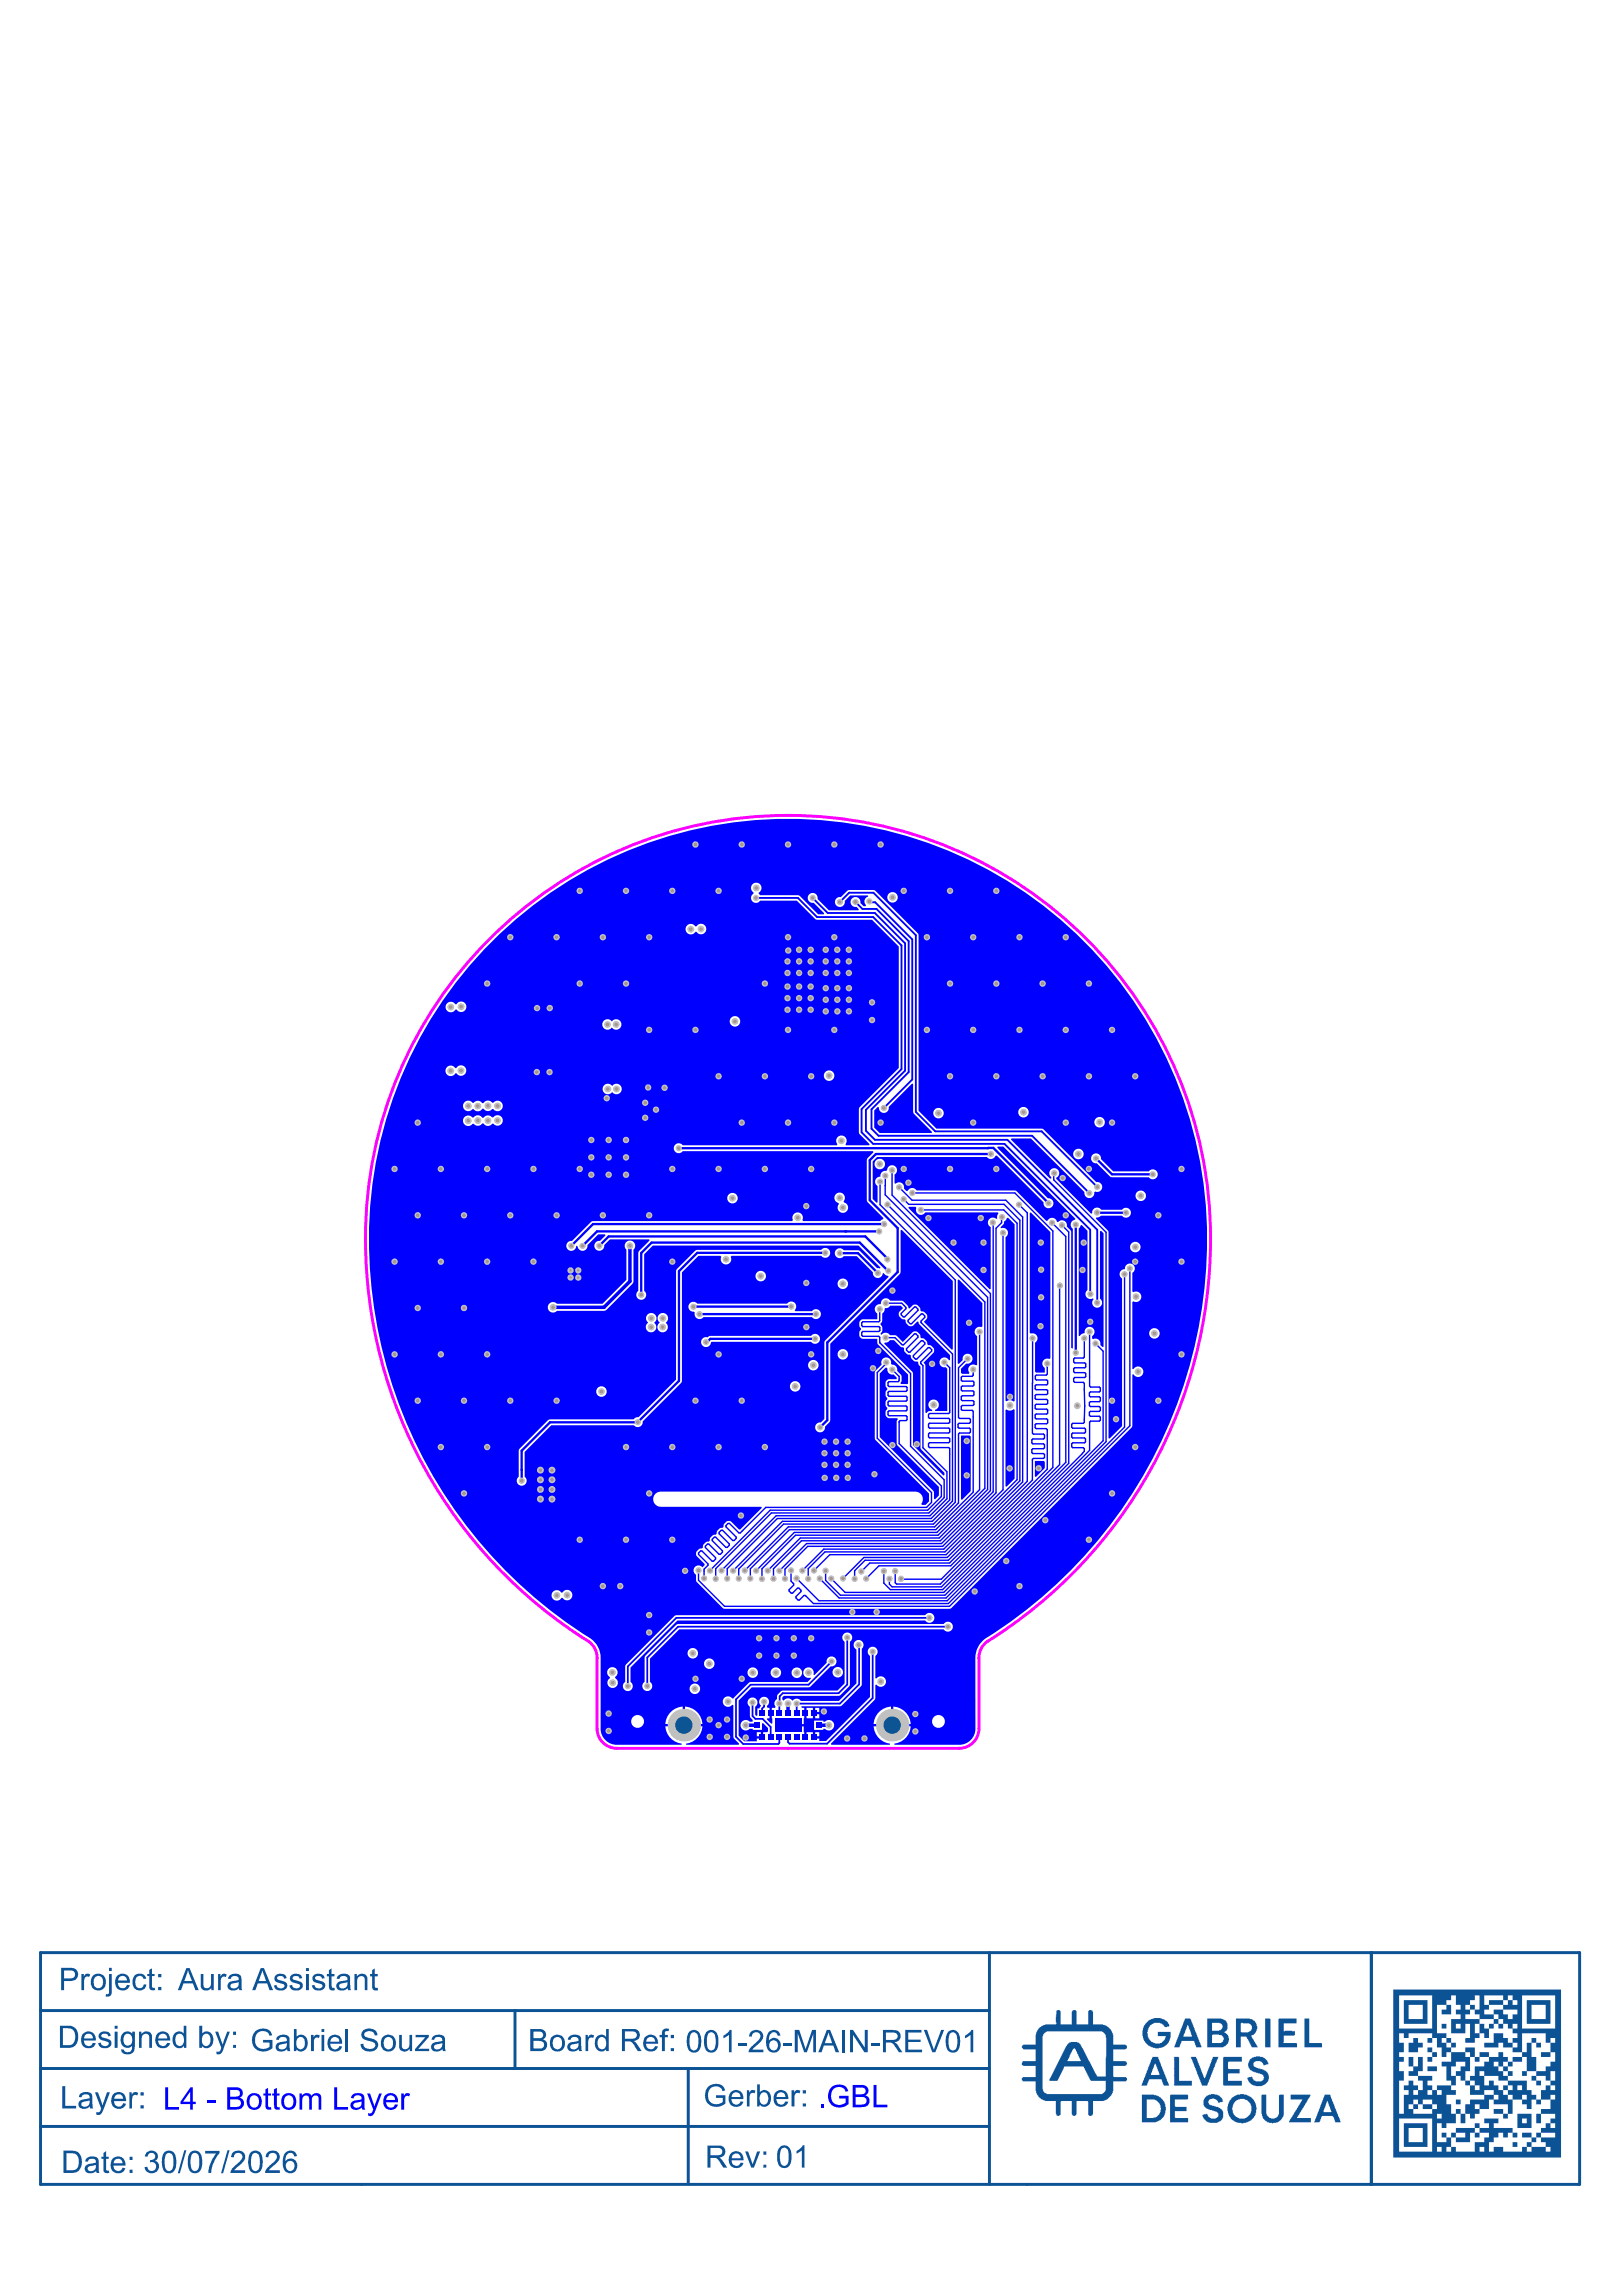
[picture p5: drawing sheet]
<svg xmlns="http://www.w3.org/2000/svg" width="210mm" height="297mm" viewBox="0 0 210 297" stroke-linecap="round" stroke-linejoin="round" font-family="sans-serif">
<g fill="#0b5394">
<path d="M158.4 266.1h2.3v.6h-1.7l-.1 .1 .1 .9h1.4v.5h-1.4l-.1 .1v.9h1.8v.6h-2.3l-.1-.1v-3.5z"/>
<path d="M163.3 271h.6v2.5v.2l.4 .3h.2v.1h.5l.4-.3 .1-.3v-2.4l.6-.1v2.7l-.2 .4-.1 .1v.1h-.1l-.2 .2-.3 .1h-.4v.1l-.6-.1-.4-.2-.3-.3-.2-.6h-.1v-2.4z"/>
<path d="M151.5 271h2.2l.1 .1-.1 .5h-1.7l.1 1h1.4v.5h-1.5v.8l.1 .1h1.7v.6h-2.4v-3.5z"/>
<path d="M148.6 261.4l.8-.3h.8l.7 .3 .4 .4v.2v.2h-.6l-.1-.2-.2-.1-.1-.1-.9-.1-.6 .3-.3 .9v.6l.2 .4 .3 .3 .5 .2 .8-.1 .4-.4 .2-.3v-.2h-1.1v-.5h1.7v.7l-.2 .2v.2l-.1 .3-.5 .5-.4 .1h-.3v.1l-.8-.1-.6-.2-.6-.7-.1-.6h-.1v-.7h.1l.1-.7z"/>
<path d="M163.7 261.1l.7 .1v3.7h-.7z"/>
<path d="M167 271h2.6l-.1 .3-.3 .3-.1 .4-.1 .1-.1 .3h-.2v.3l-.3 .3-.1 .3h-.1l-.3 .7h1.7v.6h-2.8l.2-.4 .2-.3 .1-.3 .1-.1 .1-.2 .3-.3 .1-.3 .1-.1 .1-.2 .1-.1 .1-.3 .2-.3v-.1h-1.5z"/>
<path d="M168.8 261.1h.6v3.2h1.6l.1 .6h-2.3z"/>
<path d="M156.2 271.1l.5-.2 .8 .1 .7 .5 .1 .4-.7 .1v-.2l-.2-.2-.3-.1h-.2a.49 .49 0 0 0-.5 .6l.2 .3 1 .2 .3 .2h.2v.2l.2 .2v.7l-.4 .5-.4 .2h-1l-.3-.1-.5-.4-.1-.5 .5-.1h.1l.2 .4h.1l.2 .2h.6l.4-.3v-.4l-.2-.2-1.1-.3-.6-.4-.1-.8z"/>
<path d="M154.1 266.1h.7l1 2.8h.2v-.2v-.2l.2-.1v-.4l.3-.5 .4-1.3 .8-.1-1.5 3.7h-.7z"/>
<path d="M165.5 261.1h2.3v.7h-1.7v1l.2-.1 1.1 .1 .1-.1 .1 .6h-.1h-1.4v.9v.1h1.7l.1 .6h-2.5v-3.7z"/>
<path d="M161.8 266.4l.5-.3 .7-.1v.1h.4l.3 .1 .3 .4 .1 .5h-.2l-.2 .1h-.2v-.3l-.4-.2h-.6l-.3 .2v.4l.2 .1 .4 .2 .6 .1 .4 .2 .3 .3 .1 .3v.5l-.1 .3-.4 .4-.5 .2h-.7l-.6-.2-.3-.4-.2-.4 .2-.2 .4-.1 .2 .5 .3 .2h.7l.3-.2v-.2h.1l-.1-.4-.1-.1-1.3-.4-.4-.2-.2-.5v-.4z"/>
<path d="M152 266.1l.6 .1v3h1.6v.6h-2.2l-.1-.1h.1v-1.2h-.1l.1-.1v-.7h-.1l.1-.1v-1.1h-.1l.1-.3h-.1z"/>
<path d="M153.3 261.1l.8 .1 .2 .7 .1 .1v.2l.2 .2v.4l.3 .3v.4l.2 .1v.2l.4 .9v.2h-.7v-.2l-.2-.2-.1-.5h-1.6l-.2 .5v.4h-.7zM153.7 262l-.6 1.5h1.1l-.2-.8z"/>
<path d="M156.2 261.1h1.9l.6 .4 .1 .3v.7l-.4 .4 .5 .4 .1 .7-.1 .4-.3 .3-.3 .2h-2.1zM156.9 263.2l-.1 1.1h1.2l.3-.2 .1-.5-.3-.3zM156.8 261.7v1h.9l.5-.2v-.5l-.2-.2z"/>
<path d="M159.9 261.1h1.8l.7 .4v.1l.2 .2 .1 .7-.2 .5-.3 .3h-.2l-.1 .2 .9 1.4h-.8l-.7-1.4h-.7v1.4h-.7zM160.6 261.7v.1v1.1h.9l.4-.2 .1-.6-.2-.3z"/>
<path d="M171.4 271l.8 .1 .1 .4 .4 .8v.4l.4 .8v.2l.3 .3 .1 .6h-.7l-.1-.6-.2-.3h-1.4l-.4 .9h-.6zM171.7 271.9l-.2 .7-.2 .4v.3h1v-.2l-.3-.7-.2-.6z"/>
<path d="M136.7 260.1l.4-.1 .2 .2v1.7h1.4v-1.6l.2-.3h.3l.1 .2v1.7h1.5v-1.7l.2-.2 .4 .1v1.8h1.4l.2 .1h.2l.6 .6 .2 .4 .1 1.5h1.5l.2 .2v.2l-.2 .2h-1.5v1.6h1.5l.2 .2v.2l-.2 .2h-1.5v1.3v.1h1.6l.1 .2v.2l-.1 .2h-1.6l-.1 1.5-.1 .3-.6 .5-.5 .2h-1.4v1.7l-.2 .2h-.2l-.2-.1v-1.7v-.1h-1.5v1.7l-.2 .2h-.2l-.2-.2v-1.7h-1.4v.1v1.7l-.3 .1h-.2h-.1v-.2h-.1v-1.7h-1.3l-.4-.2a1.26 1.26 0 0 1-.7-.7l-.2-.4v-1.2h-1.6l-.2-.2v-.2l.2-.2h1.6v-1.4h-1.6l-.2-.2v-.2l.2-.2h1.6v-1.6h-1.6l-.2-.2v-.2l.2-.2h1.6v-1.3l.2-.4a1.26 1.26 0 0 1 .7-.7l.4-.2h1.3l.1-.1v-.2h-.1zM138.8 265.1l-.7 1.6h1.8l-.4-.7v-.2l-.1-.1v-.2l-.2-.2a.28 .28 0 0 0-.1-.2 .28 .28 0 0 0-.3 0zM135.1 263l-.2 .4v6.9l.3 .5 .3 .1h7.1l.4-.3 .1-1.4h-1.9l-1-1.9h-2.5l-.9 1.9h-1v-.3h.1l2-4.2 .5-.5h.2h.8l.5 .3 .1 .4 .1 .1 .8 1.7h.1l1 1.9h1.1l.1-5h-.1l-.1-.5-.2-.2-.2-.1h-7.1l-.2 .2z"/>
<path d="M159.5 271.3h.1l.1-.1 .4-.2h.4v-.1l.8 .1 .6 .3 .4 .4 .3 .6v.3l-.1 1-.6 .8-.6 .2h-.4v.1l-.8-.1-.3-.2a1.27 1.27 0 0 1-.7-.7l-.1-.1-.1-.5h-.1v-.6l.3-.8 .2-.1zM159.8 271.9l-.1 .2-.1 .1-.1 .4v.7a1.26 1.26 0 0 0 .7 .7l.9 .1 .3-.2 .5-.5v-1l-.1-.3-.2-.2-.2-.2h-.2l-.2-.2h-.6z"/>
<path d="M147.8 271l1.8 .1 .6 .2 .3 .4 .3 .5 .1 .9h-.1v.3l-.2 .5-.4 .4-.6 .3h-1.8zM148.4 271.6v2.4h.9v-.1h.4l.3-.4 .2-.2v-.4v-.5l-.2-.3-.6-.5z"/>
<path d="M149.1 266.1l.8 .1v.2l.1 .1 .2 .8 .2 .1v.2l.1 .2v.2l.2 .1v.2l.1 .1v.2l.1 .2v.2l.3 .5 .1 .3h-.7l-.3-.8h-1.6l-.3 .8h-.7zM149.4 267l-.3 1.1-.2 .1v.2h1.1l-.4-1.3v-.1z"/>
</g>
<path d="M5.2 252.6h199.2v30h-199.2zM128 252.6v30M177.5 252.6v30M5.2 267.6h122.8M5.2 275.1h122.8M5.2 260.1h122.8M66.6 260.1v7.5M89.1 267.7v14.8" fill="none" stroke="#0b5394" stroke-width=".38"/>
<g fill="#0b5394">
<path d="M93.6 263.3h.1a1.29 1.29 0 0 0 .7-.7h.3v2.9h-.4v-2.2l-.6 .4h-.1z"/>
<path d="M95.6 264.3h1v.3h-1z"/>
<path d="M97.3 262.8l.2-.1a.88 .88 0 0 1 1.2 .3 .88 .88 0 0 1-.3 1.2l-1.1 1h1.5v.3h-1.9l.1-.5 .8-.7a1.47 1.47 0 0 0 .6-.8 .55 .55 0 0 0-.5-.6 .55 .55 0 0 0-.6 .6h-.4l.1-.4z"/>
<path d="M101.3 264.3h1.1v.3h-1.1z"/>
<path d="M102.9 262.6h.5l.8 2.5 .9-2.5h.5v2.9h-.3v-2.4l-.9 2.4h-.3l-.9-2.4v2.4h-.3z"/>
<path d="M192.1 258.2h2.4v.6h-1.8v.6h-.6zM195.7 258.8h.7v.6h-.7zM190.9 258.2h.6v1.8h-.6v.6h.6v.6h-1.9v-.6h.6v-.6h.7v-.6h-.7v.6h-.6v-.6h.6v-.6h.7zM187.2 259.4v.6h-.6v.6h1.2v-1.2zM192.7 259.4h1.8v-.6h.6v-.6h.6v.6h-.6v.6h-.6v.6h-1.2v.6h-1.2v-.6h.6zM182.3 259.4h1.8v1.8h-1.8zM194.5 260h1.9v.6h-.7v.6h-.6v-.6h-.6zM198.2 259.4h1.8v1.8h-1.8zM181.7 258.8v3h3v-3zM197.6 258.8v3h3v-3zM181.1 258.2h4.2v4.2h-4.2zM186.6 261.8v.6h.6v-.6zM188.4 261.8h.6v.6h-.6zM197 258.2h4.3v4.2h-4.3zM181.1 263.1h.6v.6h.6v-.6h3v.6h-.6v.6h.6v-.6h.7v1.2h.6v1.2h.6v-.6h.6v-.6h.6v-.6h-.6v.6h-.6v-.6h.6v-.6h-.6v.6h-.6v-.6h.6v-.6h-1.2v-3.7h1.2v-.6h.6v-.6h.6v1.2h.6v.6h-.6v.6h.6v.6h-1.2v1.9h1.8v-1.3h.6v1.9h-.6v.6h1.3v-.6h.6v-.6h.6v.6h.6v-1.3h.6v-.6h.6v-.6h.6v.6h-.6v.6h.6v-.6h.6v.6h.6v-.6h.7v.6h-.7v.7h.7v.6h-.7v.6h-.6v-.6h-.6v-.6h-1.2v1.2h-1.2v.6h1.8v-.6h.6v.6h1.2v-.6h.7v.6h-.7v.6h1.3v-2.4h3v1.2h.6v-.6h.7v.6h-.7v1.2h-1.2v.6h1.2v-.6h.7v1.2h-.7v.6h-.6v.7h-1.2v.6h-.6v.6h.6v-.6h1.2v.6h.6v-1.2h.7v1.2h-.7v.6h-.6v.6h-.6v1.2h-.6v.6h.6v-.6h1.2v-.6h.7v.6h-.7v1.3h-1.2v.6h-.6v1.2h.6v-1.2h1.9v.6h-.7v.6h-.6v.6h-.6v.6h-.6v.6h-.6v.6h-.6v.7h-.6v.6h-2.5v-.6h-1.2v.6h-.6v-1.3h.6v-.6h.6v-.6h.6v.6h.6v-.6h.6v-.6h-2.4v-.6h.6v-.6h-1.8v.6h.6v.6h-1.2v.6h-.6v.6h.6v-.6h1.2v.6h-.6v.6h-1.2v1.3h-2.5v-.6h-.6v.6h-.6v-.6h.6v-1.3h.6v-.6h1.2v.6h-1.2v.6h1.8v-1.2h.7v-.6h.6v-.6h-.6v.6h-2.5v.6h-.6v.6h-.6v.6h-1.2v-2.4h.6v.6h.6v-.6h1.2v-1.2h.6v-.6h-.6v.6h-.6v-1.3h-.6v-1.2h1.2v-.6h-.6v-.6h.6v-1.2h.6v.6h.6v-1.2h.6v-1.9h.7v-1.2h-1.3v.6h-1.8v1.2h-1.2v.6h.6v1.9h.6v.6h-1.8v.6h-.7v.6h-.6v-.6h.6v-.6h-.6v-.6h.6v-.6h-1.8v.6h.6v1.2h-.6v.6h-.6v-.6h.6v-.6h-.6v-.6h-.6v.6h-.6v.6h.6v.6h-.6v2.5h-.6v-4.3h.6v-1.2h-.6v-1.3h.6v-.6h-.6v-.6h.6v-1.2h-.6zM191.5 261.2h1.8v-.6h.6v.6h-.6v.6h-.6v.6h-.6v-.6h-.6v1.3h-.6v-1.3h.6zM198.8 264.3v.6h.6v-.6zM182.9 263.7v.6h-.6v1.2h1.2v-.6h.6v-.6h-.6v-.6zM184.7 264.9v.6h.6v-.6zM189.6 265.5h.6v.6h-.6zM185.3 265.5v.6h-.6v.6h.6v-.6h.7v-.6zM191.5 265.5v.6h-.6v.6h.6v-.6h1.2v-.6zM182.3 266.1v1.2h.6v-1.2zM193.3 266.7h.6v.6h-.6zM184.7 267.3v.7h1.3v-.7zM183.5 266.1v1.2h-.6v.7h-.6v.6h1.2v-.6h.6v-1.9zM188.4 266.7h1.2v.6h-.6v.7h-.6v.6h-.6v-1.3h.6zM191.5 268h.6v.6h-.6zM190.9 267.3v1.3h-.7v.6h-.6v.6h.6v-.6h.7v.6h-.7v1.2h1.9v-.6h1.2v.6h-1.2v.6h-1.9v.6h-.6v1.3h-.6v1.2h.6v-1.2h.6v.6h.7v-.6h.6v-.6h1.2v-1.3h.6v-.6h.6v.6h-.6v.6h1.8v1.3h-.6v.6h.6v-.6h.6v-1.9h1.3v-.6h.6v.6h-.6v.6h.6v.7h.6v-1.3h.6v-.6h-.6v-.6h-.6v-1.2h-2.5v.6h-.6v.6h-.6v-.6h-.6v-.6h-.6v.6h-.6v-1.2h1.8v.6h1.2v-.6h.6v-.6h-.6v.6h-.6v-.6h.6v-.7h.6v-.6h1.3v-.6h.6v1.9h-.6v.6h.6v-.6h1.2v-1.9h-.6v-1.8h.6v-.6h-.6v.6h-.6v1.2h-.6v.6h-1.3v.6h-.6v.6h-.6v.7h-.6v-.7h.6v-.6h.6v-.6h-.6v-.6h-.6v.6h-1.2v.6h-.6v.6zM198.8 269.2v.6h.6v-.6zM190.9 269.8h.6v.6h-.6zM196.4 269.8h.6v.6h-.6zM200.6 269.8h.7v.6h-.7zM186 270.4h.6v.6h-.6zM195.1 269.8h.6v.6h-.6v.6h-.6v-.6h.6zM195.1 271h.6v.6h-.6zM188.4 271.6v.6h.6v-.6zM182.9 271.6h.6v.6h-.6v.7h-.6v-.7h.6zM184.1 271.6h1.2v.6h-1.2v.7h1.2v-.7h.7v.7h-.7v.6h-2.4v-.6h.6v-.7h.6zM190.9 272.2h.6v.7h-.6zM193.3 272.9v.6h1.2v-.6zM186 273.5h.6v.6h-.6zM197 274.1h.6v.6h-.6zM196.4 273.5v1.8h1.8v-1.8zM200.6 274.7h.7v.6h-.7zM186.6 275.9v.6h.6v-.6zM195.7 275.9v.6h.7v-.6zM197 275.9v.6h1.2v-.6zM182.3 275.3h1.8v1.8h-1.8zM181.7 274.7v3.1h3v-3.1zM195.7 277.1v.7h.7v-.7zM181.1 274.1h4.2v4.3h-4.2zM186 277.8h.6v.6h-.6zM191.5 277.8h.6v.6h-.6zM199.4 275.9h1.9v.6h-1.9v.6h.6v.7h-1.8v.6h-.6v-.6h.6v-.7h.6v-.6h.6zM200 277.8h.6v.6h-.6zM180.3 257.4v21.7h21.7v-21.7z"/>
<path d="M89.4 263.1l-.1 .4-.1 .7a.94 .94 0 0 0 .5 1 .55 .55 0 0 0 .6-.6l.1-.6a.99 .99 0 0 0-.5-1.1zM89.3 262.8l.1-.1a.95 .95 0 0 1 1.3 .9v.7a1.23 1.23 0 0 1-.5 1.2h-.2a.95 .95 0 0 1-1.1-1v-.6a1.49 1.49 0 0 1 .4-1.1z"/>
<path d="M91.7 263.1l-.2 .5v.5a.95 .95 0 0 0 .5 1.2 .6 .6 0 0 0 .6-.7v-1a.55 .55 0 0 0-.3-.6 .55 .55 0 0 0-.6 .1zM91.5 262.8l.1-.1a.91 .91 0 0 1 1.3 .9l.1 .7a1.65 1.65 0 0 1-.5 1.1l-.3 .1a.92 .92 0 0 1-1.1-1v-.5a1.68 1.68 0 0 1 .4-1.2z"/>
<path d="M99.6 262.8a.87 .87 0 0 1 1.4 .5l-.4 .1a.54 .54 0 0 0-.5-.5 .54 .54 0 0 0-.5 .5l-.1 .6a.88 .88 0 0 1 1.3-.1 .88 .88 0 0 1 .1 1.2 .95 .95 0 0 1-1.2 .4 .95 .95 0 0 1-.5-1.1l-.1-.3a2.02 2.02 0 0 1 .5-1.3zM99.8 264.1a.64 .64 0 0 0-.2 .9 .64 .64 0 0 0 .9 .1l.1-.1a.62 .62 0 0 0 0-.8 .62 .62 0 0 0-.8-.1z"/>
<path d="M107.2 262.9l-.5 1.4h1zM107 262.6h.4l1.2 2.9h-.5l-.3-.9h-1.2l-.3 .9h-.4z"/>
</g>
<path d="M109.2 262.6v2.9" fill="none" stroke="#0b5394" stroke-width=".38"/>
<g fill="#0b5394">
<path d="M110 262.6h.4l1.5 2.3v-2.3h.4v2.9h-.4l-1.5-2.2v2.2h-.4z"/>
<path d="M112.7 264.3h1.1v.3h-1.1z"/>
<path d="M117.2 262.6h2v.4h-1.7v.9h1.6v.3h-1.6v1h1.8v.3h-2.1z"/>
<path d="M119.6 262.6h.4l.8 2.6 1-2.6h.4l-1.2 2.9h-.3z"/>
<path d="M124.9 263.3h.1a1.29 1.29 0 0 0 .7-.7h.2v2.9h-.3v-2.2l-.6 .4h-.1z"/>
<path d="M103.1 278.3l.5-.3 .3-.5h.2v2.9h-.3v-2.2l-.7 .4z"/>
<path d="M13.4 278.5l.3-.2v.7h.4v.3h-.4v1.2a.24 .24 0 0 0 .1 .3 .24 .24 0 0 0 .3 0l.1 .3h-.2a.47 .47 0 0 1-.5-.1 .47 .47 0 0 1-.1-.5v-1.2h-.3v-.3h.3z"/>
<path d="M19 278.4h.1a.78 .78 0 0 1 1 0 .78 .78 0 0 1 .2 1l-.3 .2a.8 .8 0 0 1 .6 .7 .8 .8 0 0 1-.6 .8l-.2 .1a.91 .91 0 0 1-1.1-.8l.4-.1a.59 .59 0 0 0 .7 .6 .59 .59 0 0 0 .4-.8 .59 .59 0 0 0-.8-.4v-.3a.48 .48 0 0 0 .6-.2 .48 .48 0 0 0-.2-.6 .48 .48 0 0 0-.6 .2l-.1 .2h-.3z"/>
<path d="M23.8 278.2h.3l-.8 3h-.3z"/>
<path d="M26.6 278.3h1.8v.3l-.4 .5-.5 1-.2 1h-.3l.1-.9 .4-.9 .5-.7h-1.4z"/>
<path d="M29.4 278.2h.3l-.8 3h-.3z"/>
<path d="M30.2 278.4l.2-.1a.89 .89 0 0 1 1.2 .3 .89 .89 0 0 1-.3 1.2l-1 1h1.4v.3h-1.9l.1-.2 .2-.4 1.1-1.1a.55 .55 0 0 0-.2-.9 .55 .55 0 0 0-.7 .6h-.4l.1-.5z"/>
<path d="M34.7 278.4l.4-.1a.86 .86 0 0 1 1.1 .4 .86 .86 0 0 1-.4 1.1l-1 1h1.4v.3h-1.9l.2-.5 .7-.7a1.04 1.04 0 0 0 .6-1.1v-.1a.58 .58 0 0 0-.7-.1 .58 .58 0 0 0-.4 .5h-.3l.1-.4z"/>
<path d="M8.1 269.9h.3v2.5h1.5v.4h-1.8z"/>
<path d="M12.3 270.7h.4l.6 1.7 .5-1.7h.4l-.9 2.5a.64 .64 0 0 1-.8 .4l-.1-.4a.45 .45 0 0 0 .7-.4z"/>
<path d="M16.7 270.7h.3v.3a.54 .54 0 0 1 .9-.2l-.1 .3a.4 .4 0 0 0-.5 0 .4 .4 0 0 0-.2 .4v1.3h-.4z"/>
<path d="M33.1 262.8l.4-.3a1.19 1.19 0 0 1 1.7 .8h-.3a.99 .99 0 0 0-1.2-.5 .99 .99 0 0 0-.7 1.2v.1a1.08 1.08 0 0 0 1.6 .9l.3-.2v-.5h-.9v-.4h1.3v1.1l-.7 .4h-.7a1.49 1.49 0 0 1-1.2-2.1z"/>
<path d="M40.2 263.3h.4v.3a.48 .48 0 0 1 .8-.3l-.1 .4a.43 .43 0 0 0-.5 0 .43 .43 0 0 0-.2 .5v1.2h-.4z"/>
<path d="M114.6 263v.9h.9a.49 .49 0 0 0 .7-.4 .49 .49 0 0 0-.6-.5zM114.3 262.6h1.3a.81 .81 0 0 1 .9 .7 .81 .81 0 0 1-.8 .9l.5 .4 .6 .9h-.5l-.5-.7a.81 .81 0 0 0-.7-.5h-.5v1.2h-.3z"/>
<path d="M122.9 263.1l-.1 .4-.1 .7a.93 .93 0 0 0 .5 1.1h.1a.61 .61 0 0 0 .6-.7v-.5a1.27 1.27 0 0 0-.2-1 .47 .47 0 0 0-.8 0zM122.8 262.8l.1-.1a1 1 0 0 1 1 .2 1 1 0 0 1 .3 1v.4a1.18 1.18 0 0 1-.4 1.1l-.3 .1a.95 .95 0 0 1-1.1-1v-.7a1.47 1.47 0 0 1 .4-1z"/>
<path d="M101.2 278l-.2 .5-.1 .7a.91 .91 0 0 0 .4 1h.1a.58 .58 0 0 0 .7-.7v-.5a1.04 1.04 0 0 0-.5-1.2zM101 277.7a.91 .91 0 0 1 1 0 .91 .91 0 0 1 .4 .9v.5a1.26 1.26 0 0 1-.7 1.4 .97 .97 0 0 1-1.1-1.1v-.6a1.47 1.47 0 0 1 .4-1.1z"/>
<path d="M8.6 278.6v2.2h.7a.9 .9 0 0 0 .9-1.2 .88 .88 0 0 0-.9-1zM8.2 278.2h1.2a1.26 1.26 0 0 1 1.2 1.5l-.1 .5a1.12 1.12 0 0 1-1.3 .9h-1z"/>
<path d="M11.5 280.3a.39 .39 0 0 0 0 .5 .39 .39 0 0 0 .6 0l.3-.3v-.4zM11.3 279.1a1.1 1.1 0 0 1 1.4 .2l.1 .2v1.4l.1 .2h-.4l-.1-.2-.5 .2a.65 .65 0 0 1-.7-.1 .65 .65 0 0 1-.2-.7l.2-.2 .8-.2a.28 .28 0 0 0 .4-.2 .28 .28 0 0 0-.2-.4 .55 .55 0 0 0-.8 .4l-.4-.1z"/>
<path d="M14.9 279.4l-.2 .5h1.2a.59 .59 0 0 0-1-.5zM14.6 279.3a.97 .97 0 0 1 1.2-.2 .97 .97 0 0 1 .4 1.1h-1.5a.6 .6 0 0 0 .5 .7 .54 .54 0 0 0 .7-.5l.3 .1v.1a1 1 0 0 1-1.4 .4 1 1 0 0 1-.4-1.3z"/>
<path d="M16.8 279h.4v.4h-.4zM16.8 280.7h.4v.4h-.4z"/>
<path d="M21.5 278.6a2.42 2.42 0 0 0 .1 2.2 .55 .55 0 0 0 .6 0 .55 .55 0 0 0 .2-.6v-1.1a.55 .55 0 0 0-.3-.5 .55 .55 0 0 0-.6 0zM21.3 278.4h.1a.91 .91 0 0 1 1 0 .91 .91 0 0 1 .4 .9v.7a1.5 1.5 0 0 1-.4 1l-.4 .2a.88 .88 0 0 1-1-1v-.7a1.7 1.7 0 0 1 .3-1.1z"/>
<path d="M24.9 278.6l-.2 .5a2.65 2.65 0 0 0 .2 1.7 .62 .62 0 0 0 .7-.1 .62 .62 0 0 0 .2-.6v-1a.56 .56 0 0 0-.3-.5 .56 .56 0 0 0-.6 0zM24.6 278.4h.2a.9 .9 0 0 1 .9 0 .9 .9 0 0 1 .4 .9l.1 .7a1.5 1.5 0 0 1-.5 1l-.3 .2a.89 .89 0 0 1-1.1-1v-.7a1.29 1.29 0 0 1 .3-1z"/>
<path d="M32.7 278.6a2.43 2.43 0 0 0 0 2.1 .52 .52 0 0 0 .6 .1 .52 .52 0 0 0 .3-.6v-1.1a.55 .55 0 0 0-.3-.5 .55 .55 0 0 0-.6 0zM32.5 278.4h.1a.95 .95 0 0 1 1 0 .95 .95 0 0 1 .4 1v.5a1.47 1.47 0 0 1-.5 1.1l-.3 .2a.95 .95 0 0 1-1.1-1.1v-.6a1.31 1.31 0 0 1 .4-1.1z"/>
<path d="M37 278.4a.84 .84 0 0 1 .9-.2 .84 .84 0 0 1 .5 .7l-.3 .1a.54 .54 0 0 0-.6-.5 .54 .54 0 0 0-.5 .6l-.1 .5a.88 .88 0 0 1 1.3-.1 .88 .88 0 0 1 .1 1.2 .92 .92 0 0 1-1 .4 .92 .92 0 0 1-.7-.9v-.6a1.67 1.67 0 0 1 .4-1.2zM37.2 279.6l-.1 .1a.76 .76 0 0 0 .2 1.1 .64 .64 0 0 0 .8-.4 .64 .64 0 0 0-.4-.8z"/>
<path d="M10.6 272a.37 .37 0 0 0 0 .5 .37 .37 0 0 0 .5 0 .54 .54 0 0 0 .5-.6v-.2zM10.4 270.8h.1a.95 .95 0 0 1 1.4 .3v1.1l.2 .6h-.4l-.1-.2a.95 .95 0 0 1-1.4-.1v-.1a.81 .81 0 0 1 .9-.8l.4-.1a.4 .4 0 0 0 0-.5 .4 .4 0 0 0-.5 0h-.3l-.2 .3h-.3z"/>
<path d="M15 271l-.2 .5h1.1a.6 .6 0 0 0-.9-.5zM14.8 270.8a.97 .97 0 0 1 1.1 0 .97 .97 0 0 1 .4 1h-1.5a.6 .6 0 0 0 .5 .7 .52 .52 0 0 0 .6-.4l.4 .1v.1a1.03 1.03 0 0 1-1.4 .4 1.03 1.03 0 0 1-.4-1.4z"/>
<path d="M18.2 270.7h.4v.4h-.4zM18.2 272.4h.4v.4h-.4z"/>
<path d="M36.2 264.6a.37 .37 0 0 0-.1 .4 .37 .37 0 0 0 .5 .1 .61 .61 0 0 0 .5-.8zM35.9 263.5l.7-.3a.7 .7 0 0 1 .9 .7v1l.1 .5h-.4v-.3l-.1 .1a.89 .89 0 0 1-1.4-.2 .69 .69 0 0 1 .8-.8l.2-.1a.29 .29 0 0 0 .4-.1 .29 .29 0 0 0-.1-.4h-.2a.56 .56 0 0 0-.7 .3h-.4z"/>
<path d="M38.6 263.6l-.2 .3-.1 .6a.69 .69 0 0 0 .5 .6h.2a.79 .79 0 0 0 .4-1.1 .5 .5 0 0 0-.3-.4 .5 .5 0 0 0-.5 0zM38 262.5h.4v1a.83 .83 0 0 1 .9-.2 .83 .83 0 0 1 .5 .8v.1a.96 .96 0 0 1-1.1 1.2l-.4-.3v.3h-.3z"/>
<path d="M41.6 262.5h.4v.4h-.4zM41.6 263.3h.4v2.1h-.4z"/>
<path d="M43 263.6l-.1 .2-.1 .3h1.1a.57 .57 0 0 0-.9-.5zM42.8 263.4a.95 .95 0 0 1 1.1 0 .95 .95 0 0 1 .4 1h-1.6l.1 .1a.59 .59 0 0 0 .4 .6 .59 .59 0 0 0 .7-.4h.4l-.2 .4-.2 .2-.4 .1a1.05 1.05 0 0 1-1-.5 1.05 1.05 0 0 1 0-1.2z"/>
</g>
<path d="M44.9 262.5v2.9" fill="none" stroke="#0b5394" stroke-width=".34"/>
<g fill="#0b5394">
<path d="M47 262.7a1.27 1.27 0 0 1 1.8 .4v.2h-.3a.76 .76 0 0 0-.6-.5 .76 .76 0 0 0-.8 .3 .6 .6 0 0 0 .7 .6h.2a.84 .84 0 0 1 .8 .5 .84 .84 0 0 1-.1 1l-.5 .2h-.5a1.04 1.04 0 0 1-1.1-1h.4a.82 .82 0 0 0 .7 .7 .82 .82 0 0 0 .9-.5 .86 .86 0 0 0-.9-.6h-.2a.76 .76 0 0 1-.7-.5 .76 .76 0 0 1 .2-.8z"/>
<path d="M51.7 263.3h.3v1.1a.52 .52 0 0 0 .5 .7 .52 .52 0 0 0 .5-.6v-1.2h.3v2.1h-.3v-.3a.74 .74 0 0 1-.8 .3 .74 .74 0 0 1-.5-.8z"/>
<path d="M53.8 263.3h1.7v.2l-1.4 1.6h1.4v.3h-1.8v-.3l1.3-1.5h-1.2z"/>
<path d="M26 255.4h.3v1.2a.49 .49 0 0 0 .4 .6 .49 .49 0 0 0 .6-.4v-1.4h.4v2.1h-.4v-.3a.74 .74 0 0 1-.8 .3 .74 .74 0 0 1-.5-.8z"/>
<path d="M28.2 255.4h.3v.3a.48 .48 0 0 1 .8-.2l-.1 .3a.45 .45 0 0 0-.5 .1 .45 .45 0 0 0-.1 .5v1.1h-.4z"/>
<path d="M35.6 255.6l.2-.1a.93 .93 0 0 1 1.3 .3v.1l-.4 .1a.5 .5 0 0 0-.4-.4 .5 .5 0 0 0-.5 .3l.2 .2 .6 .2a.61 .61 0 0 1 .6 .6 .61 .61 0 0 1-.6 .6 .84 .84 0 0 1-1.1-.6l.3-.1a.52 .52 0 0 0 .5 .4 .52 .52 0 0 0 .5-.4l-.1-.1-.6-.2a.65 .65 0 0 1-.6-.6z"/>
<path d="M37.8 255.5l.4-.2a.82 .82 0 0 1 .9 .6l-.3 .1a.48 .48 0 0 0-.5-.4 .48 .48 0 0 0-.5 .4l.2 .1 .6 .2a.62 .62 0 0 1 .6 .7 .62 .62 0 0 1-.7 .5 .77 .77 0 0 1-1-.6l.3-.1a.52 .52 0 0 0 .5 .4 .52 .52 0 0 0 .5-.3l-.1-.2-.5-.2a.58 .58 0 0 1-.6-.3 .58 .58 0 0 1 0-.6z"/>
<path d="M40.5 255.6l.3-.2 .3-.1a.81 .81 0 0 1 .9 .6l-.3 .1a.47 .47 0 0 0-.5-.4 .47 .47 0 0 0-.4 .3 .6 .6 0 0 0 .5 .4h.1a.62 .62 0 0 1 .6 .3 .62 .62 0 0 1 0 .6 .94 .94 0 0 1-1.6-.3l.3-.1a.53 .53 0 0 0 .5 .4 .53 .53 0 0 0 .5-.3l-.1-.2-.8-.2a.61 .61 0 0 1-.3-.9z"/>
<path d="M42.6 254.9l.3-.2v.7h.4v.3h-.4v1.2l.1 .3h.3v.3a.53 .53 0 0 1-.6-.1 .53 .53 0 0 1-.1-.5v-1.2h-.3v-.3h.3z"/>
<path d="M45.9 255.4h.3v.3a.75 .75 0 0 1 .9-.3 .75 .75 0 0 1 .4 .8v1.3h-.3v-1.3a.5 .5 0 0 0-.5-.6 .5 .5 0 0 0-.5 .7v1.2h-.3z"/>
<path d="M48.2 254.9l.3-.2v.7h.4v.3h-.4v1.3l.1 .2h.3v.3a.53 .53 0 0 1-.6-.1 .53 .53 0 0 1-.1-.5v-1.2h-.3v-.3h.3z"/>
<path d="M96.4 278.3h.4l.6 1.7 .6-1.7h.4l-.8 2.1h-.4z"/>
<path d="M10.5 255.4h.3v.3a.54 .54 0 0 1 .9-.2l-.2 .3a.44 .44 0 0 0-.4 0 .44 .44 0 0 0-.2 .4v1.3h-.4z"/>
<path d="M17.5 255.5l.3-.1a.8 .8 0 0 1 1.1 .6h-.3a.52 .52 0 0 0-.6-.3 .52 .52 0 0 0-.5 .5v.2a.63 .63 0 0 0 .6 .8 .52 .52 0 0 0 .5-.5l.3 .1v.1a.91 .91 0 0 1-1.1 .6 .91 .91 0 0 1-.6-1.2l.1-.5z"/>
<path d="M19.3 254.8l.4-.1v.7h.3v.2h-.3v1.3a.24 .24 0 0 0 0 .2 .24 .24 0 0 0 .3 .1l.1 .3h-.2a.48 .48 0 0 1-.5-.1 .48 .48 0 0 1-.1-.5v-1.3h-.2v-.2h.2z"/>
<path d="M75.8 263.3h.3v.3a.5 .5 0 0 1 .8-.3l-.1 .4a.44 .44 0 0 0-.5 0 .44 .44 0 0 0-.2 .5v1.2h-.3z"/>
<path d="M85.8 262.6l.4-.2 .4 .1-.1 .3a.32 .32 0 0 0-.3 0 .32 .32 0 0 0-.2 .3v.2h.4v.3h-.4v1.8h-.3v-1.8h-.3v-.3h.3v-.6z"/>
<path d="M91.6 270l.5-.3a1.22 1.22 0 0 1 1.7 .6v.2h-.3a.99 .99 0 0 0-1.2-.5 .99 .99 0 0 0-.7 1.1v.1a1.07 1.07 0 0 0 1.6 .9l.3-.2v-.5h-.8v-.3h1.2v1l-.2 .2-.5 .2-.5 .1-.5-.1-.3-.2a1.67 1.67 0 0 1-.3-2.3z"/>
<path d="M96.7 270.4h.3v.4a.48 .48 0 0 1 .8-.3l-.2 .3a.44 .44 0 0 0-.5 .1 .44 .44 0 0 0-.1 .4v1.2h-.3z"/>
<path d="M102.4 270.4h.4v.4a.48 .48 0 0 1 .8-.3l-.1 .3a.43 .43 0 0 0-.5 0 .43 .43 0 0 0-.2 .5v1.2h-.4z"/>
<path d="M13 262.9l.4-.1a.75 .75 0 0 1 .9 .6l-.3 .1a.48 .48 0 0 0-.4-.4 .48 .48 0 0 0-.5 .3l.2 .2 .6 .2a.62 .62 0 0 1 .5 .7 .62 .62 0 0 1-.7 .5 .77 .77 0 0 1-1-.7h.3a.52 .52 0 0 0 .5 .4 .52 .52 0 0 0 .6-.4l-.2-.2-.4-.1a.72 .72 0 0 1-.8-.6z"/>
<path d="M18 262.8h.3v.3a.74 .74 0 0 1 .9-.3 .74 .74 0 0 1 .5 .9v1.2h-.4v-1.2a.5 .5 0 0 0-.5-.6 .5 .5 0 0 0-.5 .6v1.2h-.3z"/>
<path d="M27.8 262.8h.4l.6 1.8 .6-1.8h.3l-.9 2.5a.56 .56 0 0 1-.8 .4v-.3a.49 .49 0 0 0 .6-.5z"/>
<path d="M49.9 263.6l-.2 .3a.79 .79 0 0 0 .7 1.2 .85 .85 0 0 0 .5-1 .66 .66 0 0 0-.8-.6zM49.6 263.4h.2a1.01 1.01 0 0 1 1.1 .1 1.01 1.01 0 0 1 .3 1.1 .98 .98 0 0 1-1.2 .8 .98 .98 0 0 1-.7-1.3l.1-.3z"/>
<path d="M56.3 264.6a.38 .38 0 0 0 0 .5 .38 .38 0 0 0 .5 0 .63 .63 0 0 0 .4-.8zM56 263.5l.4-.2 .4-.1a.64 .64 0 0 1 .8 .8v1.1l.1 .3h-.4l-.1-.3a.89 .89 0 0 1-1.4-.1v-.5l.3-.2 .8-.2a.27 .27 0 0 0 .3-.2 .27 .27 0 0 0-.2-.3 .55 .55 0 0 0-.8 .3h-.4z"/>
<path d="M24.3 254.9l-.5 1.4h1zM24.1 254.6h.4l1.2 2.9h-.4l-.3-.9h-1.3l-.3 .9h-.4z"/>
<path d="M30 256.6a.35 .35 0 0 0-.1 .5 .35 .35 0 0 0 .4 .1 .59 .59 0 0 0 .5-.8zM29.7 255.6l.1-.1a.93 .93 0 0 1 1.4 .3l.1 1.7h-.3l-.1-.3a.96 .96 0 0 1-1.4 0v-.1a.65 .65 0 0 1 .8-.8l.3-.1a.27 .27 0 0 0 .3-.2 .27 .27 0 0 0-.2-.3h-.1a.53 .53 0 0 0-.7 .3h-.4z"/>
<path d="M33.9 254.9l-.4 1.4h.9zM33.7 254.6h.5l1.1 2.9h-.4l-.3-.9h-1.2l-.3 .9h-.5z"/>
<path d="M39.6 254.6h.4v.4h-.4zM39.6 255.4h.4v2.1h-.4z"/>
<path d="M44 256.7a.34 .34 0 0 0-.1 .4 .34 .34 0 0 0 .5 .1 .59 .59 0 0 0 .5-.8zM43.8 255.6l.1-.1a.93 .93 0 0 1 1.4 .3v1l.1 .7h-.4v-.3a.96 .96 0 0 1-1.4 0v-.1a.65 .65 0 0 1 .8-.8l.3-.1a.27 .27 0 0 0 .3-.2 .27 .27 0 0 0-.2-.3h-.1a.53 .53 0 0 0-.8 .3h-.3z"/>
<path d="M91.9 277.9v.9h.9a.5 .5 0 0 0 .6-.2 .5 .5 0 0 0-.1-.6l-.2-.1zM91.6 277.6h1.3a.79 .79 0 0 1 1 .7 .79 .79 0 0 1-.9 .8l.5 .3 .6 1h-.5l-.5-.8-.5-.4h-.7v1.2h-.3z"/>
<path d="M94.9 278.7l-.2 .5h1.2a.58 .58 0 0 0-.4-.5 .58 .58 0 0 0-.6 0zM94.7 278.5a1.01 1.01 0 0 1 1.1 0 1.01 1.01 0 0 1 .4 1h-1.5a.61 .61 0 0 0 .4 .7 .61 .61 0 0 0 .8-.4h.3v.2a1 1 0 0 1-1.3 .4 1 1 0 0 1-.6-1.2l.1-.4z"/>
<path d="M98.8 278.3h.4v.5h-.4zM98.8 280.1h.4v.3h-.4z"/>
<path d="M8.3 254.9v1.1h.8a.52 .52 0 0 0 .6-.5 .52 .52 0 0 0-.6-.6zM7.9 254.6h1.3a.86 .86 0 0 1 .9 .9 .86 .86 0 0 1-1 .8h-.8v1.2h-.4z"/>
<path d="M12.4 255.7l-.1 .1a1.02 1.02 0 0 0 .2 1.4 .74 .74 0 0 0 .7-.3 .74 .74 0 0 0 .1-.8 .56 .56 0 0 0-.9-.4zM12.1 255.5a1.08 1.08 0 0 1 1.6 .7 1.08 1.08 0 0 1-1 1.3h-.2a1.12 1.12 0 0 1-.4-2z"/>
<path d="M14.1 254.6h.4v.4h-.4zM14.1 255.4h.4v2.3a.55 .55 0 0 1-.7 .6h-.1v-.3a.26 .26 0 0 0 .4-.1 .26 .26 0 0 0 0-.3z"/>
<path d="M15.5 255.7l-.2 .3v.2h1.1a.59 .59 0 0 0-.9-.5zM15.3 255.5a.98 .98 0 0 1 1.1 0 .98 .98 0 0 1 .4 1h-1.5v.1a.6 .6 0 0 0 .5 .6 .6 .6 0 0 0 .6-.4h.4l-.1 .2a1.02 1.02 0 0 1-1.3 .4 1.02 1.02 0 0 1-.5-1.4z"/>
<path d="M20.5 255.4h.4v.4h-.4zM20.5 257.1h.4v.4h-.4z"/>
<path d="M69 262.8v.9h.7a.45 .45 0 0 0 .6-.5 .45 .45 0 0 0-.7-.4zM69 264v1h.8a.51 .51 0 0 0 .6-.5 .51 .51 0 0 0-.6-.5zM68.6 262.5h1.2a.71 .71 0 0 1 .8 .4 .71 .71 0 0 1-.3 .9 .79 .79 0 0 1 .5 1 .79 .79 0 0 1-1 .6h-1.2z"/>
<path d="M71.8 263.6l-.2 .3a.79 .79 0 0 0 .6 1.2 .82 .82 0 0 0 .5-1v-.1a.6 .6 0 0 0-.9-.4zM71.5 263.4h.1a1.01 1.01 0 0 1 1.2 .1 1.01 1.01 0 0 1 .3 1.1 .99 .99 0 0 1-1.3 .7 .99 .99 0 0 1-.6-1.3z"/>
<path d="M73.9 264.5a.36 .36 0 0 0-.1 .5 .36 .36 0 0 0 .5 .1 .57 .57 0 0 0 .5-.8zM73.7 263.5l.3-.2 .3-.1a.7 .7 0 0 1 .9 .6l.1 1.6h-.4v-.3l-.1 .1a.95 .95 0 0 1-1.3-.1 .71 .71 0 0 1 .8-.9l.2-.1a.29 .29 0 0 0 .3-.1 .29 .29 0 0 0-.1-.4h-.1a.53 .53 0 0 0-.8 .3h-.3z"/>
<path d="M77.3 263.4h.1a.69 .69 0 0 1 1 .1v-1h.4v2.9h-.4v-.3a.68 .68 0 0 1-.9 .2h-.1a1.19 1.19 0 0 1-.4-1.4l.1-.2zM77.6 263.6l-.2 .3-.1 .5a.67 .67 0 0 0 .6 .7 .79 .79 0 0 0 .5-1.1 .5 .5 0 0 0-.3-.4 .5 .5 0 0 0-.5 0z"/>
<path d="M80.9 262.8v1h.8a.5 .5 0 0 0 .6-.3 .5 .5 0 0 0-.1-.6l-.2-.1zM80.5 262.5h1.4a.79 .79 0 0 1 .9 .7 .79 .79 0 0 1-.8 .9l.4 .3 .6 1h-.5l-.5-.9-.4-.4h-.7v1.3h-.4z"/>
<path d="M83.8 263.6l-.2 .5h1.2a.58 .58 0 0 0-.3-.5 .58 .58 0 0 0-.7 0zM83.6 263.4a.99 .99 0 0 1 1.1 0 .99 .99 0 0 1 .5 1h-1.6a.61 .61 0 0 0 .5 .7 .61 .61 0 0 0 .7-.4h.3v.2a1.01 1.01 0 0 1-1.3 .4 1.01 1.01 0 0 1-.5-1.3v-.2z"/>
<path d="M86.8 263.3h.4v.4h-.4zM86.8 265h.4v.4h-.4z"/>
<path d="M94.9 270.8l-.1 .2-.1 .3h1.2a.58 .58 0 0 0-.9-.5zM94.7 270.6a.96 .96 0 0 1 1.1-.1 .96 .96 0 0 1 .4 1.1h-1.6l.1 .2a.59 .59 0 0 0 .5 .5 .59 .59 0 0 0 .6-.4h.4v.2a1.02 1.02 0 0 1-1.4 .3 1.02 1.02 0 0 1-.4-1.3z"/>
<path d="M98.5 270.8l-.2 .6a.69 .69 0 0 0 .6 .9l.1-.1a.91 .91 0 0 0 .2-1.3 .51 .51 0 0 0-.7-.1zM98 269.7h.3v1l.1-.1a.89 .89 0 0 1 1 0 .89 .89 0 0 1 .4 .9v.1a.86 .86 0 0 1-.5 .9 .86 .86 0 0 1-1-.2v.2h-.3z"/>
<path d="M100.7 270.8l-.2 .5h1.1a.58 .58 0 0 0-.3-.6 .58 .58 0 0 0-.6 .1zM100.5 270.6a1 1 0 0 1 1.1-.1 1 1 0 0 1 .4 1.1h-1.5v.1a.59 .59 0 0 0 .5 .6 .59 .59 0 0 0 .6-.4h.4v.1a1.01 1.01 0 0 1-1.4 .5 1.01 1.01 0 0 1-.4-1.4z"/>
<path d="M103.9 270.4h.4v.4h-.4zM103.9 272.1h.4v.4h-.4z"/>
<path d="M8.1 262.4v2.2h.7a.96 .96 0 0 0 .9-1.2 .92 .92 0 0 0-.9-1zM7.8 262.1h1.1a1.18 1.18 0 0 1 1.2 1.2v.3a1.2 1.2 0 0 1-1.3 1.3h-1z"/>
<path d="M11.1 263.2l-.2 .5h1.1a.58 .58 0 0 0-.3-.6 .58 .58 0 0 0-.6 .1zM10.8 263.1l.1-.1a.97 .97 0 0 1 1.1 0 .97 .97 0 0 1 .4 1h-1.6v.1a.64 .64 0 0 0 .7 .6l.3-.1 .2-.3h.4v.1a1 1 0 0 1-1.4 .5 1 1 0 0 1-.5-1.3z"/>
<path d="M14.8 262.1h.4v.4h-.4zM14.8 262.8h.4v2.1h-.4z"/>
<path d="M16.3 263.1v.1a1 1 0 0 0-.1 1.4 .61 .61 0 0 0 .7-.1 .61 .61 0 0 0 .2-.7 .6 .6 0 0 0-.8-.7zM15.9 263l.2-.1a.77 .77 0 0 1 1 .2v-.3h.4v1.9a.94 .94 0 0 1-.7 1 .94 .94 0 0 1-1.1-.4v-.2l.3 .1a.59 .59 0 0 0 .8 .3 .59 .59 0 0 0 .3-.8 .86 .86 0 0 1-1 .2 .86 .86 0 0 1-.5-.9 1.39 1.39 0 0 1 .3-1z"/>
<path d="M20.7 263.2l-.2 .5h1.1a.58 .58 0 0 0-.3-.6 .58 .58 0 0 0-.6 .1zM20.5 263a.99 .99 0 0 1 1.1 0 .99 .99 0 0 1 .4 1h-1.5a.61 .61 0 0 0 .4 .7 .61 .61 0 0 0 .7-.4h.4l-.1 .2a1.01 1.01 0 0 1-1.3 .4 1.01 1.01 0 0 1-.4-1.3v-.3z"/>
<path d="M22.7 262.9a.76 .76 0 0 1 1.1 .2v-1h.3v2.8h-.3v-.2a.84 .84 0 0 1-1 .2 .84 .84 0 0 1-.5-.9v-.1a1.28 1.28 0 0 1 .4-1zM22.9 263.2l-.2 .4v.4a.57 .57 0 0 0 .5 .7 .57 .57 0 0 0 .6-.7v-.2a.68 .68 0 0 0-.5-.7z"/>
<path d="M26.3 263.3l-.2 .4 .1 .7a.54 .54 0 0 0 .7 .3 .54 .54 0 0 0 .3-.7v-.1a.62 .62 0 0 0-.5-.8h-.1zM25.8 262.1h.4v1a.87 .87 0 0 1 1-.2 .87 .87 0 0 1 .4 1 .87 .87 0 0 1-.5 1 .87 .87 0 0 1-1-.2v.2h-.3z"/>
<path d="M30.2 262.8h.3v.5h-.3zM30.2 264.6h.3v.3h-.3z"/>
</g>
<path d="M156.7 160.2a54.7 54.7 0 0 0-57.4-54.6 54.7 54.7 0 0 0-51.8 59.9 61.5 61.5 0 0 0 28.7 46.9 2.58 2.58 0 0 1 1.1 2.1M156.7 160.2a61.5 61.5 0 0 1-28.9 52.2 2.58 2.58 0 0 0-1.1 2.1v9.1a2.56 2.56 0 0 1-2.6 2.6h-44.3a2.56 2.56 0 0 1-2.5-2.6v-9.1" fill="none" stroke="#f0f" stroke-width=".38"/>
<g fill="#00f">
<path d="M133.9 189h1.2l.1 .1v.8l-1.1 1.2-.2-.1z"/>
<path d="M130.1 182.4l.2-.1a.64 .64 0 0 0 .9 0l.1 .1v8.9l-1 1h-.2z"/>
<path d="M139.8 158.5h.2l.7 .7v7.7a.64 .64 0 0 0-.1 .9 .64 .64 0 0 0 .8 .2l.1 .1a.65 .65 0 0 0 .1 .9 .65 .65 0 0 0 .9-.1 .65 .65 0 0 0-.2-.9v-8.7l.2-.1 .3 .4v14.6l-.1 .1-.3-.3a.63 .63 0 0 0-.2-.7 .63 .63 0 0 0-.7-.1h-.2v-.3a.65 .65 0 0 0 0-1.2 .65 .65 0 0 0-.9 .7l-.1 .1a.58 .58 0 0 0-.6 .3h-.1v-13.9z"/>
<path d="M133.3 156.9h.1l2.5 2.5v16.3l-.1 .1a.64 .64 0 0 0-.9 .3 .64 .64 0 0 0 .3 .9v.6h-1.1l-.2-.1v-3.8a.64 .64 0 0 0 .3-.8 .64 .64 0 0 0-.8-.4l-.1-.1z"/>
<path d="M130.3 157.6l.1-.1 .9 .9v22.9h-.1a.64 .64 0 0 0-.9 0l-.2-.1v-21.1a.64 .64 0 0 0 .3-.9 .64 .64 0 0 0-.8-.3l-.1-.1 .3-.4 .1-.4 .3-.2z"/>
<path d="M124.4 185.7h1.1l.1 .1v7.1l-1.1 1.1h-.1z"/>
<path d="M114.6 176.9l.2 .2a.64 .64 0 0 0 .8 .7l.4 .4v.2l-1.1 .1a.71 .71 0 0 0-.1 1.1v.2l-.2 .3v.5l.2 .3v.1l-.2 .3v.5l.2 .3v.2a.72 .72 0 0 0 0 1.1l.2 .1h1.1l.1 .1-.2 .3v2.9l.1 .2 5.4 5.4v1.1l-.5 .5-.1-.1v-.8l-.1-.2-7-7v-8.2z"/>
<path d="M114.5 173.7a.62 .62 0 0 0 .7-.3h.5l.8 .8 .4 .1 .1 .1a.71 .71 0 0 0 .8 .9l.1 .1a.72 .72 0 0 0 .7 .7l.2 .1a.53 .53 0 0 0 .3 .6v10.6l3.1 3.1v.3l-.1 .1-3.9-3.9-.1-9.4-3.7-3.8z"/>
<path d="M123.9 165.6l.2-.1 3 3.1v3l-.1 .1a.64 .64 0 0 0-.8 .3 .64 .64 0 0 0 .2 .9v3.7h-.1a.64 .64 0 0 0-.8 .1 .64 .64 0 0 0 0 .9l-.1 .1h-.9l-.1-.1v-.5l.6-.7a.65 .65 0 0 0 .9-.6 .65 .65 0 0 0-.7-.7 .65 .65 0 0 0-.6 .8l-.5 .6-.2-.1z"/>
<path d="M117.6 156.1h.9l.1 .2a.64 .64 0 0 0 .3 .8 .64 .64 0 0 0 .8-.2h9.5v.1l-.2 .3 .1 .3-.2 .1a.64 .64 0 0 0-.9 .1 .64 .64 0 0 0 .2 .9v8l-.1 .1-10.5-10.5z"/>
<path d="M114.5 169.2a.64 .64 0 0 0 .7-.3h1.4l.3 .3-.6 .6a.71 .71 0 0 0 .8 .9l.1 .1a.72 .72 0 0 0 .8 .8l.2-.1 .5-.5h.2l.1 .3 3.9 4v.7h-.1a.64 .64 0 0 0-.8-.3 .64 .64 0 0 0-.4 .8 .64 .64 0 0 0 .8 .4l.2 .2v5.4h-1.6v-.1a.68 .68 0 0 0 .4-1.1 .68 .68 0 0 0-1.1 0 .68 .68 0 0 0 .3 1.1v.1a.59 .59 0 0 0-.7 .3h-.1v-6.1l-.3-.4 1.4-1.4a.71 .71 0 0 0-.8-.9l-.1-.1v-.3l-.4-.4-.4-.1-.1-.1a.72 .72 0 0 0-.8-.8l-.2 .1-1.3 1.3-.9-.8-.7-.1a.63 .63 0 0 0-1.1 0l-.1-.1v-.1a.72 .72 0 0 0 0-1.1l-.1-.2 .3-.3v-1l.2-.2z"/>
<path d="M113.6 143.2l.1 .1a.64 .64 0 0 0 .7 .7 .64 .64 0 0 0 .6-.8l3-3h.2v3.8l2.4 2.4v.2h-6.8l-.7-.7v-2.2z"/>
<path d="M64.6 120.8a54.7 54.7 0 0 0-16.2 48.4 61.3 61.3 0 0 0 28.4 43.1 3 3 0 0 1 .9 2.2v9.3a2.09 2.09 0 0 0 2.1 1.9h8.4v-.1a2.38 2.38 0 0 1-2.1-2.3h4.8v.1a2.4 2.4 0 0 1-2.1 2.2v.1h6.8l.1-.1-.8-.8v-4.2h-.1l-.2 .1a.69 .69 0 0 1-1-.2 .69 .69 0 0 1 .2-.9 .69 .69 0 0 1 1 .1h.1l2.1-2.1h7.5l.5-.4-.1-.2-.1 .1a.68 .68 0 0 1-.9-.7 .68 .68 0 0 1 .8-.7 .68 .68 0 0 1 .6 .9l.1 .1 1.6-1.6a.65 .65 0 0 1 .5-.8 .65 .65 0 0 1 .8 .7 .65 .65 0 0 1-.8 .6l-2.7 2.7h-7.5l-1.7 1.7v4.5l.7 .8h1.6v-.4h.7v-.1h.2v-.7h.5l.1-.1v-.4l-.7-.7-.1 .1v.8h-1.2v-.1h-.4a.68 .68 0 0 1-1 0 .68 .68 0 0 1 0-1 .68 .68 0 0 1 1 0h.4v-.1l-.3-.5-.1-1.3a.65 .65 0 0 1-.1-1 .65 .65 0 0 1 1 0 .65 .65 0 0 1-.2 1v1.1l.2 .1 .1-.1v-.9h.3l.2-.3a.65 .65 0 0 1-.1-1 .65 .65 0 0 1 1 0 .65 .65 0 0 1-.2 1l.1 .2h.3v1.4h-.3l-.1 .1 .6 .6 .1-.1v-2h.4v-.2a.64 .64 0 0 1 .3-.9v-.5a1.13 1.13 0 0 1 .7-.6h7.1l.9-.9v-5.4a.65 .65 0 0 1-.1-1 .65 .65 0 0 1 .9 0 .65 .65 0 0 1-.1 1v5.5l-.1 .3-1.1 1.1-.3 .1h-7.1l-.2 .2v.3l.2 .1 .1-.1a.67 .67 0 0 1 1 .1l.2-.1a.64 .64 0 0 1 .9 .2h5l2.2-2.3v-4.4l-.1-.1a.65 .65 0 0 1-.1-.9 .65 .65 0 0 1 .9-.1 .65 .65 0 0 1 0 1v4.6l-.1 .3-2.6 2.5h-5.1l.1 .2h.3l-.1 2.1h-2v.3h2l.1 1.5h.3v-.7h.8v.7h.1v.1h.7v.3h.9l5.7-5.7v-5.3a.65 .65 0 0 1-.2-.9 .65 .65 0 0 1 1 0 .65 .65 0 0 1-.1 .9v2.9h.1l.2-.1a.69 .69 0 0 1 .9 .2 .69 .69 0 0 1-.1 .9 .69 .69 0 0 1-1-.2l-.1 .1v1.7l-.1 .2-5.7 5.7 .1 .1h7.6v-.1l-.4-.1a2.39 2.39 0 0 1-1.7-2.2h4.8v.1a2.4 2.4 0 0 1-2.2 2.2l.1 .1h8.3a2.08 2.08 0 0 0 2.1-2.1l.1-9.5a2.98 2.98 0 0 1 .9-1.9 61.1 61.1 0 0 0 28.6-59.1 54.2 54.2 0 0 0-35.7-44.1 54.2 54.2 0 0 0-55.5 11.8zM97.5 114.3a.68 .68 0 0 1 1 .2 .68 .68 0 0 1-.3 1v.1l.2 .2h5l2.5 2.5h.7l.1-.1-1.4-1.4a.65 .65 0 0 1-.8-.6 .65 .65 0 0 1 .7-.7 .65 .65 0 0 1 .6 .8l1.5 1.5h3.8v-.2l-.3-.3a.65 .65 0 0 1-.7-.6 .65 .65 0 0 1 .7-.7 .65 .65 0 0 1 .5 .8l.5 .4h.2l.1-.1-.1-.1a.64 .64 0 0 1 .3-1v-.2h-2.3l-.7 .8a.65 .65 0 0 1-.6 .7 .65 .65 0 0 1-.7-.7 .65 .65 0 0 1 .8-.5l1-.9h3.4l5.6 5.7 .1 22.8 2.3 2.3h13.7l7 6.9a.67 .67 0 0 1 .7 .8 .67 .67 0 0 1-.9 .5l-.1 .3a.65 .65 0 0 1-.8 .5 .65 .65 0 0 1-.5-.8l-6.9-6.9h-2.5l-.1 .1 5.1 5.1 .1-.1v-.1a.64 .64 0 0 1 0-1 .64 .64 0 0 1 1 .1 .64 .64 0 0 1-.3 1v.1l4.5 4.5h.1a.64 .64 0 0 1 .4-.7 .64 .64 0 0 1 .8 .2h2.7l.1-.1a.65 .65 0 0 1 .9 .1 .65 .65 0 0 1-.1 .9 .65 .65 0 0 1-.9-.1h-2.7l-.4 .2h-.2l-.1 .1 1.6 1.6 .1 .2v26.7h.1l1.6-1.6v-19.1a.64 .64 0 0 1-.3-.8 .64 .64 0 0 1 .7-.4 .65 .65 0 0 1 .9-.7 .65 .65 0 0 1 0 1.2v2.4l.2 .1a.68 .68 0 0 1 1 .6 .68 .68 0 0 1-1 .6h-.2v8.7h.2a.69 .69 0 0 1 1-.2 .69 .69 0 0 1 0 1.1 .69 .69 0 0 1-1-.2h-.2v6.7l-.1 .2-23.4 23.4h-29.2l-.3-.1-3.3-3.3-.1-.3v-.7a.64 .64 0 0 1-.2-1 .64 .64 0 0 1 1 .1l.3-.3v-.2l-1.1-1.1a.71 .71 0 0 1 .7-.9l.2-.1 .1-.4 .3-.3 .3-.1 .2-.1v-.4l.4-.3 .3-.1 .1-.1 .1-.3 .3-.3 .4-.1 .1-.2a.72 .72 0 0 1 .8-.7l.2 .1 1 1h.2l2.8-2.8-.1-.2h-13a.98 .98 0 0 1-1-.9 .98 .98 0 0 1 1-1h33.2a.97 .97 0 0 1 .5 1.5l.1 .2h.5l.4-.5v-1l-7-7v-8.6l.1-.3 .8-.8-.1-.1a.65 .65 0 0 1 .7-.8 .65 .65 0 0 1 .6 .8l.1 .2h.2a.64 .64 0 0 1 .5 .8l.6 .6a1.08 1.08 0 0 1-.1 .8v.3h.8l.1-.1v-1.2l-3.9-3.9-.1-.7h-1.9l-.2-.1a.72 .72 0 0 1 0-1.1v-.2a.68 .68 0 0 1 .2-1.1h1.9v-.8a.65 .65 0 0 1-.3-.8 .65 .65 0 0 1 .8-.4 .66 .66 0 0 1 .4-.7 .66 .66 0 0 1 .8 .3h1.6l.7 .6 .1 .3 .1 .1 .5-.5a.71 .71 0 0 1 .9 .7l.1 .2a.72 .72 0 0 1 .8 .7l-.4 .6 3.6 3.6h.1v-8.9l-6.6-6.6-.2 .1v5.5l-9.1 9.1v9.9l-.1 .3-.5 .6a.65 .65 0 0 1-.6 .7 .65 .65 0 0 1-.7-.7 .65 .65 0 0 1 .7-.6l.5-.4v-10.1l8.3-8.3-.1-.1a.58 .58 0 0 1-.5-.4h-.2v.1a.65 .65 0 0 1-.7 .5 .65 .65 0 0 1-.5-.7l-2.1-2.1h-1.7a.65 .65 0 0 1-1 .1 .65 .65 0 0 1 0-1 .65 .65 0 0 1 1 .1l2 .1 2.3 2.3h.4v-.1l-2.8-2.9h-26.6l-1.1 1.2v4.7l.1 .2a.65 .65 0 0 1-.1 .9 .65 .65 0 0 1-.9-.2 .65 .65 0 0 1 .1-.9v-5l1.5-1.5-.1-.2h-5.1l-.7 .8a.65 .65 0 0 1-.6 .7 .65 .65 0 0 1-.7-.7 .65 .65 0 0 1 .8-.6l.6-.7v-.1h-.9l-1.4 1.4a.64 .64 0 0 1-.5 .7 .64 .64 0 0 1-.7-.6h-.2a.65 .65 0 0 1-.7 .6 .65 .65 0 0 1-.6-.7 .65 .65 0 0 1 .7-.6l2.5-2.4 .2-.1h25.8l.1-.2v-.1a.68 .68 0 0 1 .7-.8 .68 .68 0 0 1 .5 .9l.1 .2h10l.4-.3v-.1l-2-2.1-.1-.2v-5.2l.1-.3 .7-.7v-.2h-24.6a.65 .65 0 0 1-1 .1 .65 .65 0 0 1 0-.9 .65 .65 0 0 1 1 .1h19.9l.1-.2a.68 .68 0 0 1 0-.9 .68 .68 0 0 1 1 0 .68 .68 0 0 1 0 .9l.1 .2h3v-.2l-1.3-1.4v-3.2l5.1-5.2v-15.7l-3.5-3.5h-7.1l-.2-.1-2.4-2.4h-4.7a.65 .65 0 0 1-1 .1 .65 .65 0 0 1 .1-1v-.2a.69 .69 0 0 1 0-1.1zM114.8 116.1a.7 .7 0 0 1 1.4 0 .7 .7 0 0 1-1.4 0zM89 119.6a.68 .68 0 0 1 1 .3h.1a.68 .68 0 0 1 1.1-.2 .68 .68 0 0 1 0 1 .68 .68 0 0 1-1.1-.2h-.1a.68 .68 0 0 1-1.1 .2 .68 .68 0 0 1 .1-1.1zM58 129.7a.68 .68 0 0 1 .9 .2h.2a.68 .68 0 0 1 1-.2 .68 .68 0 0 1 0 1.1 .68 .68 0 0 1-1-.2h-.2a.68 .68 0 0 1-1 .2 .68 .68 0 0 1 .1-1.1zM78.2 132a.68 .68 0 0 1 1 .1 .69 .69 0 0 1 1-.1 .69 .69 0 0 1 0 1 .69 .69 0 0 1-1-.1 .69 .69 0 0 1-1.1 .1 .69 .69 0 0 1 .1-1zM94.4 132.1a.7 .7 0 0 1 1.4 0 .7 .7 0 0 1-1.4 0zM57.8 138.2a.68 .68 0 0 1 1.1 0h.2a.68 .68 0 0 1 1-.2 .68 .68 0 0 1 0 1 .68 .68 0 0 1-1-.1h-.2a.68 .68 0 0 1-.9 .2 .68 .68 0 0 1-.2-.9zM106.6 139.2a.7 .7 0 0 1 1.4 0 .7 .7 0 0 1-1.4 0zM78.3 140.3a.68 .68 0 0 1 .9 .2 .69 .69 0 0 1 1-.1 .69 .69 0 0 1 0 1 .69 .69 0 0 1-1-.1 .69 .69 0 0 1-1 .1 .69 .69 0 0 1 .1-1.1zM60 142.7a.74 .74 0 0 1 1.2 0h.1a.67 .67 0 0 1 1.1 0h.2a.71 .71 0 0 1 1.2 0l.1-.1a.69 .69 0 0 1 1 .1 .69 .69 0 0 1-.1 1 .69 .69 0 0 1-1-.2h-.1a.67 .67 0 0 1-1.1-.1h-.2a.71 .71 0 0 1-1.2 .1h-.1a.68 .68 0 0 1-.9 .1 .68 .68 0 0 1-.2-.9zM131.8 143.9a.69 .69 0 0 1 1.3 0 .69 .69 0 0 1-1.3 0zM120.8 144a.69 .69 0 0 1 1.3 0 .69 .69 0 0 1-1.3 0zM60.2 144.4a.67 .67 0 0 1 .9 .2h.1a.72 .72 0 0 1 1.2 0h.2a.67 .67 0 0 1 1.1-.1l.1 .1a.69 .69 0 0 1 1-.2 .69 .69 0 0 1 .1 1 .69 .69 0 0 1-1 0h-.2a.72 .72 0 0 1-1.1-.1h-.2a.67 .67 0 0 1-1.1 .1h-.1a.7 .7 0 0 1-1.1 .1 .7 .7 0 0 1 .1-1.1zM141.6 145.2a.7 .7 0 0 1 1.4 0 .7 .7 0 0 1-1.4 0zM138.9 149.3a.69 .69 0 0 1 1.3 0 .69 .69 0 0 1-1.3 0zM141.5 149.3a.64 .64 0 0 1 .7 0 .64 .64 0 0 1 .3 .7l1.6 1.5h4.6a.65 .65 0 0 1 .9-.1 .65 .65 0 0 1 0 1 .65 .65 0 0 1-.9-.1h-4.9l-1.9-1.8a.65 .65 0 0 1-.7-.4 .65 .65 0 0 1 .3-.8zM146.9 154.7a.7 .7 0 0 1 1.4 0 .7 .7 0 0 1-1.4 0zM94.1 155a.7 .7 0 0 1 1.4 0 .7 .7 0 0 1-1.4 0zM108.3 154.4a.68 .68 0 0 1 .9 .1 .68 .68 0 0 1 0 .9v.1a.71 .71 0 0 1 .5 .9 .71 .71 0 0 1-1 .4 .82 .82 0 0 1-.2-1.1v-.1a.69 .69 0 0 1-.5-.5 .69 .69 0 0 1 .3-.7zM146.2 161.3a.7 .7 0 0 1 1.4 0 .7 .7 0 0 1-1.4 0zM97.8 165.1a.69 .69 0 0 1 1.3 0 .69 .69 0 0 1-1.3 0zM108.4 166.1a.7 .7 0 0 1 1.4 0 .7 .7 0 0 1-1.4 0zM89.4 168.5a.63 .63 0 0 1 .8 .2h11.7a.64 .64 0 0 1 .9-.2 .64 .64 0 0 1 0 1l.1 .1h2.2a.65 .65 0 0 1 .9-.1 .65 .65 0 0 1 0 1 .65 .65 0 0 1-.9-.1h-14.1a.66 .66 0 0 1-.8 .2 .66 .66 0 0 1-.3-.8l-.1-.1a.64 .64 0 0 1-.7-.4 .64 .64 0 0 1 .3-.8zM71.2 168.6a.66 .66 0 0 1 .9 .1h5.9l3.1-3.1v-3.9a.68 .68 0 0 1-.1-1 .68 .68 0 0 1 1 0 .68 .68 0 0 1 0 1l-.1 4.2-3.4 3.6-.3 .1h-6.1a.68 .68 0 0 1-1.1 0 .68 .68 0 0 1 .2-1zM83.9 170a.69 .69 0 0 1 1 .2 .69 .69 0 0 1-.2 .9 .69 .69 0 0 1 0 1.1 .69 .69 0 0 1-1-.1 .69 .69 0 0 1 .2-1 .68 .68 0 0 1 0-1.1zM85.4 170a.69 .69 0 0 1 1 .2 .69 .69 0 0 1-.2 .9 .69 .69 0 0 1 0 1.1 .69 .69 0 0 1-1-.1 .69 .69 0 0 1 .2-1 .68 .68 0 0 1 0-1.1zM148.7 172.5a.7 .7 0 0 1 1.4 0 .7 .7 0 0 1-1.4 0zM91 173.1l.2-.1h.4l.3-.2h13.1a.65 .65 0 0 1 .9-.1 .65 .65 0 0 1 0 1 .65 .65 0 0 1-.9-.1h-12.9l-.1 .1a.65 .65 0 0 1-1 .5 .65 .65 0 0 1 0-1.1zM108.4 175.2a.7 .7 0 0 1 1.4 0 .7 .7 0 0 1-1.4 0zM104.6 176.6a.69 .69 0 0 1 1.3 0 .69 .69 0 0 1-1.3 0zM102.2 179.4a.7 .7 0 0 1 1.4 0 .7 .7 0 0 1-1.4 0zM77.1 180a.7 .7 0 0 1 1.4 0 .7 .7 0 0 1-1.4 0zM90 161.8l.2-.1h16.1a.65 .65 0 0 1 .9-.1 .65 .65 0 0 1 0 1 .65 .65 0 0 1-.9-.1h-11.6l-.1 .1a.68 .68 0 0 1-.6 1 .68 .68 0 0 1-.7-1l-.1-.1h-2.8l-2.2 2.1v14.2l-5 5.1a.64 .64 0 0 1-.4 .7 .64 .64 0 0 1-.8-.2h-10.7l-3.4 3.4v3.2a.65 .65 0 0 1 .1 1 .65 .65 0 0 1-1 0 .65 .65 0 0 1 .1-1l.1-3.5 3.8-3.8 11-.1 .2-.2 .4-.1 4.9-4.8v-14l.1-.3zM71.7 205.8a.68 .68 0 0 1 .9 .2h.2a.68 .68 0 0 1 1-.2 .68 .68 0 0 1 0 1.1 .68 .68 0 0 1-1-.2h-.1a.68 .68 0 0 1-1.1 .2 .68 .68 0 0 1 .1-1.1zM89 213.9a.69 .69 0 0 1 1.3 0 .69 .69 0 0 1-1.3 0zM91.1 215.2a.7 .7 0 0 1 1.4 0 .7 .7 0 0 1-1.4 0zM107.7 216.3a.7 .7 0 0 1 1.4 0 .7 .7 0 0 1-1.4 0zM96.7 216.4a.7 .7 0 0 1 1.4 0 .7 .7 0 0 1-1.4 0zM99.7 216.4a.7 .7 0 0 1 1.4 0 .7 .7 0 0 1-1.4 0zM102.4 216.4a.7 .7 0 0 1 1.4 0 .7 .7 0 0 1-1.4 0zM78.9 215.8a.68 .68 0 0 1 .9 .2 .68 .68 0 0 1-.2 .9v.2a.68 .68 0 0 1 .2 1 .68 .68 0 0 1-1 0 .68 .68 0 0 1 .1-1v-.1a.68 .68 0 0 1 0-1.2zM87.5 210.2l.3-.1h34.3a.65 .65 0 0 1 1-.1 .65 .65 0 0 1 0 .9 .65 .65 0 0 1-1-.1h-34.2l-3.8 3.8v3a.65 .65 0 0 1 .2 1 .65 .65 0 0 1-1 0 .65 .65 0 0 1 .1-1v-3.3zM87.3 209.1l.2-.1h32.2a.65 .65 0 0 1 1-.2 .65 .65 0 0 1 0 1 .65 .65 0 0 1-1-.1h-32l-6.1 6v1.9a.65 .65 0 0 1 .1 1 .65 .65 0 0 1-.9 0 .65 .65 0 0 1 .1-1v-2l.1-.3zM89.2 218.5a.7 .7 0 0 1 1.4 0 .7 .7 0 0 1-1.4 0zM105.5 220.9h.5v.6h-.5zM104.4 220.9h.8v1.4h-.8zM105.5 221.8h.5v.5h-.5zM87 221.3a2.31 2.31 0 0 1 1.4-.5v2.2h-2.3a2.34 2.34 0 0 1 .9-1.7zM88.7 220.8a2.38 2.38 0 0 1 2.2 2.2h-2.2zM113.9 221.3a2.32 2.32 0 0 1 1.4-.5v2.2h-2.2a2.34 2.34 0 0 1 .8-1.7zM115.6 220.8a2.38 2.38 0 0 1 2.3 2.2h-2.3zM81.7 222.7a.84 .84 0 0 1 1.6 0 .84 .84 0 0 1-1.6 0zM120.6 222.7a.85 .85 0 0 1 1.7 0 .85 .85 0 0 1-1.7 0zM105.3 222.6h1.2v.1h.3a.68 .68 0 0 1 .9 0 .68 .68 0 0 1 0 1 .68 .68 0 0 1-.9 0h-.3v.1h-1.2zM97.9 224.1h.6v.5h-.6zM105.5 224.1h.5v.5h-.5z"/>
<path d="M113.5 149.7l-.6 .6v4.8l.5 .5 .2-.1v-2.1a.64 .64 0 0 1-.3-.7 .64 .64 0 0 1 .6-.5 .65 .65 0 0 1 .8-.7l.1-.1a.64 .64 0 0 1 1-.6 .64 .64 0 0 1 0 1.1v1.2h.1a.64 .64 0 0 1 .8-.1 .64 .64 0 0 1 .3 .8l.3 .3h.2a.63 .63 0 0 1 .5-.4 .63 .63 0 0 1 .6 .3h12.9l3.9 4 .2-.1a.68 .68 0 0 1 .7-.3 .68 .68 0 0 1 .5 .5h.1a.64 .64 0 0 1 .8-.2 .64 .64 0 0 1 .3 .8l.5 .5 .1 .2v15l.2 .1v-15.5a.64 .64 0 0 1-.2-.7 .64 .64 0 0 1 .5-.5l.1-.1-9.4-9.4h-.7v.2l6.5 6.5a.65 .65 0 0 1 .7 .7 .65 .65 0 0 1-.7 .6 .65 .65 0 0 1-.6-.7l-6-6.1h-.2a.63 .63 0 0 1-1.1 .2zM113.2 150.6a.69 .69 0 0 1 1.3 0 .69 .69 0 0 1-1.3 0z"/>
</g>
<path d="M97.8 116.2h5.5l2.4 2.4h7.3l3.7 3.7v16l-5.2 5.2v3l1.5 1.5h17l11.1 11.1v8.3M105.2 116.2l1.9 1.9h6.1l3.9 3.9v16.5l-5 5.1v2.7l1.1 1.2h17.2l11.6 11.6v9.4M108.7 116.7l1.2-1.2h3.1l5.5 5.5v22.8l2.5 2.6h13.8l7.2 7.2M110.7 116.7l.9 .9h1.8l4.2 4.2v16.9l-4.8 4.8v2.5l.9 .9h19.9l7.4 7.5M112.5 116.6l.1 .1h.7l4.8 4.8v18.2l-3.7 3.6" fill="none" stroke="#00f" stroke-width=".24"/>
<path d="M113.9 152.9v2.9M114.6 152.1v2.5M114.6 153.4h.1M115.4 151.4v3.2M118.1 154.3h13.2l5 5v30.5M136.1 158.2l1.8 1.8v29.2M136.4 151.8v.8l6.7 6.8v27.1M137.4 158.5l.9 .9v29.9M140.3 179.8l.1 2.1M146.2 164.1v20.4l-23.3 23.3M140.4 181.9l-.1 1.7" fill="none" stroke="#00f" stroke-width=".18"/>
<path d="M87.8 148.5h40.7l7.2 7.2M113.8 159.3h-36.5l-1.9 1.9M114.4 158.4h-37.7l-2.8 2.8M128.2 149.3h-14.8l-.8 .8v5.2M139.2 158.4v16.6M142 156.9h3.7M77.6 161.2l1.2-1.2h33.2l2.8 2.8M106.8 162.1h-16.6l-2.3 2.4M114.9 164.4l-3.6-3.6h-27l-1.3 1.3v5.4" fill="none" stroke="#00f" stroke-width=".3"/>
<circle cx="109.4" cy="159.3" r=".15" fill="#00f"/>
<path d="M112.6 155.3l3.6 3.6v5.7l-9.1 9.1v10l-1 1M141.8 149.9l2.1 2h5.3M87.9 164.5v14.1l-5.4 5.4h-11.3l-3.7 3.7v3.9M90.5 170h15.1M102.4 169l-12.7 .1M105.5 173.2h-13.6l-.4 .4h-.1M108.7 162.1h2.3l2.6 2.6M114.8 162.8v.1M114.9 164.4h.1M67.5 190.2h.1" fill="none" stroke="#00f" stroke-width=".3"/>
<path d="M107.6 214.9l-3 3.1h-7.5l-1.9 1.9v4.8l1 .9h4.5l.2-.1v-.7M109.6 211.8v6.1l-1.1 1.2h-7.2l-.4 .4v2.1M111.1 212.8l.1 .1v5l-2.5 2.5h-5.6v1.2M112.9 213.7v6l-5.9 5.9h-4.8l-.2-.2v-.6M120.3 209.3h-32.8l-6.3 6.3v2.5M122.7 210.4h-34.9l-4 4v3.7M97.4 220.3v1.7l.4 .4h.9l1 1v1.4M98.6 221.6h.1M98.9 220.2v.6l-.3 .2v.6M103.1 221.6h.1" fill="none" stroke="#00f" stroke-width=".23"/>
<path d="M81.5 161.2v4.6l-3.3 3.3h-6.6M96.5 223.2h1.5M102 220.4v1.2M105.9 223.2h1.4" fill="none" stroke="#00f" stroke-width=".45"/>
<g fill="none" stroke="#00f" stroke-width=".18">
<path d="M113.9 155.8l9.7 9.8v28.7l-2.8 2.9h-19.4l-5.8 5.8v1.2M114.6 154.6l13.2 13.2v24.9l-6.3 6.3h-17.9l-4.2 4.2M114.8 155.8l12.7 12.6v24.2l-6.1 6h-18.5l-4.3 4.4v1.3M115.4 154.6l12.8 12.8v25.4l-6.5 6.5h-18l-3.6 3.7v1.2M116.4 153.6l1.6 1.7h12.2l2.1 2.2v34.2l-9.7 9.8h-10.8l-2.7 2.7M116.9 155.1l.7 .7h12.3l2.1 2.1v33.7l-9.6 9.5h-15l-2.1 2.1M119.2 156.5h10.7l1.7 1.8v33.1l-9.3 9.4h-15.5l-2.2 2.1v1.4M128.5 158.2v34.8l-6.7 6.7h-17.4l-3.5 3.5M129.7 157.4l-.1 .8-.7 .7v34.2l-6.9 7h-17.5l-2.9 2.9v1.2M129.8 159.5v33.2l-7.7 7.7h-15.5l-2.8 2.8M131.9 155.8l1 1.1v34.7l-10.2 10.3h-10.7l-1.4 1.3v1.1M113.8 169.4v1.5l-.1 .1h-2.1l-.1 .1v.4l.1 .1h2.1l.2 .2v.3l-.2 .2h-2.1l-.1 .1v.4l.1 .1h2.1l.1 .1v.7l4 4v9.4l4.4 4.3v2.4l-2 1.9h-20.4l-7.2 7.2v1.4"/>
<path d="M114.6 173.1h1.2l.9 .9h.2l1.4-1.4h.2l.3 .2v.2l-1.5 1.5v.2l.3 .2h.2l1.4-1.4h.2l.3 .2v.2l-1.5 1.5v.2l.3 .2h.1l1.5-1.5h.2l.3 .3v.2l-1.5 1.4v.2l.3 .3v10.6l3.1 3.1v3.5l-2.1 2.2h-20l-7 7.1M114.6 168.6h2.1l.5 .5v.2l-.6 .6v.2l.3 .3h.2l1.2-1.3h.2l.3 .3v.1l-1.3 1.3v.2l.3 .3h.2l1.2-1.3h.2l.3 .3v.1l-.5 .5v.2l4.1 4.1v19l-2.7 2.6h-19.3l-6.4 6.4M114.7 176.3v.1l-1.2 1.2v8.5l7 7v1.3l-.6 .6h-20.8l-3.3 3.3h-.2l-1.2-1.2h-.2l-.2 .3v.1l1.3 1.4v.1l-.3 .3h-.2l-1.3-1.3h-.2l-.2 .2v.2l1.3 1.3v.2l-.3 .3h-.2l-1.3-1.3h-.2l-.2 .2v.2l1.3 1.3v.2l-.3 .3h-.2l-1.3-1.3h-.1l-.3 .2v.2l1.3 1.3v.2l-.3 .3h-.1l-1.4-1.3h-.1l-.3 .2v.2l1.2 1.2v.2l-.5 .5v1.2M115.5 177.2l.9 .9v.5l-.2 .1h-1.2l-.1 .2v.4l.1 .1h2.3l.1 .1v.4l-.1 .1h-2.3l-.1 .1v.4l.1 .1h2.3l.1 .2v.3l-.1 .2h-2.3l-.1 .1v.4l.1 .1h2.3l.1 .1v.4l-.1 .1h-2.3l-.1 .2v.3l.1 .2h2.3l.1 .1v.4l-.1 .1h-.8l-.1 .1v2.9l5.4 5.4v1.4l-1.7 1.8h-20.4l-7.8 7.8M122.2 176.3l.7 .6v5.8l-.1 .2h-2.5l-.1 .1v.4l.1 .1h2.5l.1 .1v.4l-.1 .1h-2.5l-.1 .2v.3l.1 .2h2.5l.1 .1v.4l-.1 .1h-2.5l-.1 .1v.4l.1 .1h2.5l.1 .1v.4l-.1 .1h-2.5l-.1 .2v.4l.1 .1h2.5l.1 .1v6.7l-2.4 2.4h-19.9l-6.5 6.4v1.3M125.2 175.8l-1.2 1.2v6.4l.2 .1h1.3l.1 .1v.4l-.1 .1h-1.4l-.1 .2v.3l.1 .2h1.4l.1 .1v.4l-.1 .1h-1.3l-.2 .1v8.9l-3.1 3.1h-18.9l-5.6 5.7M125.9 177.2v.7l-.1 .2h-1.3l-.1 .1v.4l.1 .1h1.4l.1 .1v.4l-.1 .1h-1.4l-.1 .1v.4l.1 .1h1.4l.1 .2v.3l-.1 .2h-1.4l-.1 .1v.4l.1 .1h1.4l.1 .1v.4l-.1 .1h-1.4l-.1 .2v.3l.1 .2h1.3l.1 .1v10.4l-4.8 4.9h-18.9l-5.1 5.1v1.2M126.8 172.3v20.4l-5.6 5.6h-18.4l-4.9 4.9M133.6 173.1v12.3l.1 .1h1.3l.2 .2v.3l-.2 .2h-1.3l-.2 .1v.4l.2 .1h1.3l.2 .1v.4l-.2 .1h-1.3l-.2 .1v.4l.2 .2h1.3l.2 .1v.4l-.2 .1h-1.3l-.1 .1v2.7l-10.7 10.7h-10.3l-1.1 1.1M133.6 178.9h.1M135.5 176.4v1.4l-.1 .1h-1.3l-.1 .1v.4l.1 .1h1.4l.1 .2v.3l-.1 .2h-1.4l-.1 .1v.4l.1 .1h1.4l.1 .1v.4l-.1 .1h-1.4l-.1 .1v.4l.1 .1h1.4l.1 .2v.4l-.1 .1h-1.4l-.1 .1v.4l.1 .1h1.4l.1 .1v.4l-.1 .1h-1.4l-.1 .2v.3l.1 .2h1.4l.1 .1v.4l-.1 .1h-1.4l-.1 .1v.4l.1 .1h1.3l.1 .2v5.1l-12.5 12.5h-9.3l-1.6 1.6M137.2 166.3l-.1 23.2-15.4 15.4h-5.7l-.1-.1v-1.5"/>
<path d="M140.3 173.1v2.5l-.1 .1h-1.1l-.2 .1v.4l.2 .1h1.3l.1 .1v.4l-.1 .2h-1.3l-.2 .1v.4l.2 .1h1.3l.1 .1v.4l-.1 .1h-1.3l-.2 .1v.4l.2 .1h1.1l.1 .2v.8M141 172.3v7l.1 .1h1.2l.1 .2v.4l-.1 .1h-1.2l-.1 .1v.4l.1 .1h1.2l.1 .1v.4l-.1 .1h-1.2l-.1 .2v.3l.1 .2h1.2l.1 .1v.4l-.1 .1h-1.2l-.1 .1v.4l.1 .1h1.2l.1 .2v.3l-.1 .2h-1.2l-.1 .1v3.6l-18.7 18.8h-13.5l-2-1.9v-1.3M141.8 173.8l1 1v11.6l-20.4 20.3h-13.8l-2.5-2.5M145.5 164.8v19.8l-22.8 22.9h-17.4l-1.1-1.1h-.2l-.5 .6h-.2l-.3-.3v-.1l.7-.7v-.2l-.3-.2h-.2l-.6 .6h-.2l-.3-.3v-.1l.6-.6v-.2l-.3-.3v-1.4M136.3 189.8l-14.5 14.5h-5.2M137.9 189.2l-16.1 16.1h-6.4l-.3-.4v-.6M138.3 189.3l-16.3 16.4h-6.8l-.8-.9v-1.5M140.3 183.6v.4l-.1 .1h-1.4l-.1 .2v.3l.1 .2h1.6l.1 .1v.4l-.1 .1h-1.6l-.1 .1v.4l.1 .1h1.6l.1 .2v.3l-.1 .2h-1.6l-.1 .1v.4l.1 .1h1.4l.1 .1v.4l-18.2 18.2h-12.7l-1.8-1.8M143.1 186.5l-20.5 20.6h-16.6l-2.9-2.9M90.4 203.2v1.2l3.4 3.4h29.1M102.4 203.2h.1"/>
</g>
<path d="M141.1 167.4h.1M142 168.5h.1" fill="none" stroke="#00f" stroke-width=".24"/>
<g fill="#00f">
<path d="M106.2 272.2h.4v.4h-.4z"/>
<path d="M107.6 270a1.43 1.43 0 0 1 2 .2l.2 .3-.4 .1a.93 .93 0 0 0-1.6-.2l-.2 .3-.1 .6a1.1 1.1 0 0 0 .7 1 1.1 1.1 0 0 0 1.2-.3v-.5h-.8v-.4h1.2v1.1l-.2 .1a1.48 1.48 0 0 1-1.7 .2 1.48 1.48 0 0 1-.7-1.6l.1-.6z"/>
<path d="M113 269.7h.4v2.6h1.4v.3h-1.8z"/>
<path d="M21.4 270h.4v2.6h1.4v.3h-1.8z"/>
<path d="M26.8 271.7h1.1v.4h-1.1z"/>
<path d="M34.3 270.3l.4-.2v.7h.4v.3h-.4v1.2a.24 .24 0 0 0 .1 .3 .24 .24 0 0 0 .3 0v.3a.52 .52 0 0 1-.6 0 .52 .52 0 0 1-.2-.6v-1.2h-.2v-.3h.2z"/>
<path d="M35.5 270.3l.3-.2v.7h.4v.3h-.4v1.4l.2 .1h.2v.3a.52 .52 0 0 1-.6 0 .52 .52 0 0 1-.1-.6v-1.2h-.3v-.3h.3z"/>
<path d="M38.8 270.8h.3v.3a.69 .69 0 0 1 1.2 0 .66 .66 0 0 1 .8-.3 .66 .66 0 0 1 .5 .7v1.4h-.4v-1.3a.45 .45 0 0 0-.5-.5 .45 .45 0 0 0-.3 .6v1.2h-.4v-1.3a.47 .47 0 0 0-.5-.5 .47 .47 0 0 0-.4 .6v1.2h-.3z"/>
<path d="M43.2 270h.4v2.6h1.4v.3h-1.8z"/>
<path d="M47.5 270.8h.4l.6 1.7 .6-1.7h.3l-.9 2.4a.61 .61 0 0 1-.8 .5l-.1-.3a.45 .45 0 0 0 .7-.4z"/>
<path d="M51.9 270.8h.4v.3a.46 .46 0 0 1 .5-.3l.3 .1-.2 .3a.43 .43 0 0 0-.4 0 .43 .43 0 0 0-.2 .5v1.2h-.4z"/>
<path d="M110.7 270.1v.9h.7a.45 .45 0 0 0 .6-.3 .45 .45 0 0 0-.2-.6zM110.7 271.3v1l.9-.1a.5 .5 0 0 0 .5-.5 .5 .5 0 0 0-.6-.4zM110.3 269.7h1.2a.71 .71 0 0 1 .8 .5 .71 .71 0 0 1-.3 .9 .79 .79 0 0 1 .5 .9 .79 .79 0 0 1-.9 .6h-1.3z"/>
<path d="M24.6 270.6l-.9 1.3h.9zM24.6 270h.4v1.9h.3v.3h-.3v.7h-.4v-.7h-1.2v-.3z"/>
<path d="M29.8 270.4v.9h.7a.46 .46 0 0 0 .5-.5 .46 .46 0 0 0-.6-.4zM29.8 271.6v1h.7a.52 .52 0 0 0 .7-.5 .52 .52 0 0 0-.7-.5zM29.4 270h1.1a.74 .74 0 0 1 .9 .5 .74 .74 0 0 1-.4 .9 .76 .76 0 0 1 .6 .9 .76 .76 0 0 1-.9 .6h-1.3z"/>
<path d="M32.5 271.2l-.2 .5v.5a.61 .61 0 0 0 .8 .4 .61 .61 0 0 0 .4-.7 .65 .65 0 0 0-.3-.7 .65 .65 0 0 0-.7 0zM32.3 271l.1-.1a1.03 1.03 0 0 1 1.2 .2 1.03 1.03 0 0 1 .2 1.2 .98 .98 0 0 1-1.2 .6 .98 .98 0 0 1-.6-1.2v-.3z"/>
<path d="M37 271.2l-.2 .4-.1 .3a.63 .63 0 0 0 .4 .7 .63 .63 0 0 0 .7-.1l.2-.4v-.4a.61 .61 0 0 0-.4-.6 .61 .61 0 0 0-.6 .1zM36.7 271a1.02 1.02 0 0 1 1.2 0 1.02 1.02 0 0 1 .4 1.1 .99 .99 0 0 1-1.1 .8 .99 .99 0 0 1-.8-1.2l.1-.4z"/>
<path d="M45.8 272.1a.39 .39 0 0 0 0 .5 .39 .39 0 0 0 .5 .1 .56 .56 0 0 0 .4-.8zM45.6 271a1.18 1.18 0 0 1 1.5 .1l.1 1.6 .1 .2h-.4l-.1-.2h-.1a.82 .82 0 0 1-1.3-.2 .71 .71 0 0 1 .9-.8h.1a.29 .29 0 0 0 .4-.1 .29 .29 0 0 0-.1-.4 .58 .58 0 0 0-.9 .3l-.4-.1z"/>
<path d="M50.1 271.2l-.1 .5h1.1a.59 .59 0 0 0-.3-.6 .59 .59 0 0 0-.7 .1zM49.9 271l.2-.1a.96 .96 0 0 1 1 .1 .96 .96 0 0 1 .4 1h-1.6l.1 .1a.58 .58 0 0 0 .5 .6 .58 .58 0 0 0 .6-.5l.4 .1-.1 .2a1.02 1.02 0 0 1-1.4 .3 1.02 1.02 0 0 1-.3-1.4z"/>
</g>
<path d="M140.4 181.9h.1" fill="none" stroke="#00f" stroke-width=".18"/>
<circle cx="137.5" cy="152.4" r=".41" fill="#c0c0c0"/>
<circle cx="137.5" cy="152.4" r=".22" fill="#a6968d"/>
<circle cx="120.1" cy="157.6" r=".41" fill="#c0c0c0"/>
<circle cx="120.1" cy="157.6" r=".22" fill="#a6968d"/>
<circle cx="117.6" cy="153" r=".41" fill="#c0c0c0"/>
<circle cx="117.6" cy="153" r=".22" fill="#a6968d"/>
<circle cx="126.9" cy="157.6" r=".41" fill="#c0c0c0"/>
<circle cx="126.9" cy="157.6" r=".23" fill="#a6968d"/>
<circle cx="135.3" cy="196.7" r=".41" fill="#c0c0c0"/>
<circle cx="135.3" cy="196.7" r=".22" fill="#a6968d"/>
<circle cx="130.2" cy="202" r=".41" fill="#c0c0c0"/>
<circle cx="130.2" cy="202" r=".22" fill="#a6968d"/>
<circle cx="126.1" cy="205.9" r=".41" fill="#c0c0c0"/>
<circle cx="126.1" cy="205.9" r=".22" fill="#a6968d"/>
<circle cx="110.3" cy="208.5" r=".41" fill="#c0c0c0"/>
<circle cx="110.3" cy="208.5" r=".22" fill="#a6968d"/>
<circle cx="113.4" cy="208.5" r=".41" fill="#c0c0c0"/>
<circle cx="113.4" cy="208.5" r=".22" fill="#a6968d"/>
<circle cx="88.7" cy="203.2" r=".41" fill="#c0c0c0"/>
<circle cx="88.7" cy="203.2" r=".22" fill="#a6968d"/>
<circle cx="95.9" cy="196.1" r=".41" fill="#c0c0c0"/>
<circle cx="95.9" cy="196.1" r=".22" fill="#a6968d"/>
<circle cx="112.8" cy="132" r=".41" fill="#c0c0c0"/>
<circle cx="112.8" cy="132" r=".22" fill="#a6968d"/>
<circle cx="112.8" cy="129.7" r=".41" fill="#c0c0c0"/>
<circle cx="112.8" cy="129.7" r=".22" fill="#a6968d"/>
<circle cx="114.4" cy="143.3" r=".41" fill="#c0c0c0"/>
<circle cx="114.4" cy="143.3" r=".22" fill="#a6968d"/>
<circle cx="51.1" cy="151.2" r=".41" fill="#c0c0c0"/>
<circle cx="51.1" cy="151.2" r=".22" fill="#a6968d"/>
<circle cx="51.1" cy="163.2" r=".41" fill="#c0c0c0"/>
<circle cx="51.1" cy="163.2" r=".22" fill="#a6968d"/>
<circle cx="51.1" cy="175.2" r=".41" fill="#c0c0c0"/>
<circle cx="51.1" cy="175.2" r=".22" fill="#a6968d"/>
<circle cx="54.1" cy="145.2" r=".41" fill="#c0c0c0"/>
<circle cx="54.1" cy="145.2" r=".22" fill="#a6968d"/>
<circle cx="57.1" cy="151.2" r=".41" fill="#c0c0c0"/>
<circle cx="57.1" cy="151.2" r=".22" fill="#a6968d"/>
<circle cx="54.1" cy="157.2" r=".41" fill="#c0c0c0"/>
<circle cx="54.1" cy="157.2" r=".22" fill="#a6968d"/>
<circle cx="57.1" cy="163.2" r=".41" fill="#c0c0c0"/>
<circle cx="57.1" cy="163.2" r=".22" fill="#a6968d"/>
<circle cx="54.1" cy="169.2" r=".41" fill="#c0c0c0"/>
<circle cx="54.1" cy="169.2" r=".22" fill="#a6968d"/>
<circle cx="57.1" cy="175.2" r=".41" fill="#c0c0c0"/>
<circle cx="57.1" cy="175.2" r=".22" fill="#a6968d"/>
<circle cx="54.1" cy="181.2" r=".41" fill="#c0c0c0"/>
<circle cx="54.1" cy="181.2" r=".22" fill="#a6968d"/>
<circle cx="57.1" cy="187.2" r=".41" fill="#c0c0c0"/>
<circle cx="57.1" cy="187.2" r=".22" fill="#a6968d"/>
<circle cx="63" cy="127.2" r=".41" fill="#c0c0c0"/>
<circle cx="63" cy="127.2" r=".22" fill="#a6968d"/>
<circle cx="63" cy="151.2" r=".41" fill="#c0c0c0"/>
<circle cx="63" cy="151.2" r=".22" fill="#a6968d"/>
<circle cx="60" cy="157.2" r=".41" fill="#c0c0c0"/>
<circle cx="60" cy="157.2" r=".22" fill="#a6968d"/>
<circle cx="63" cy="163.2" r=".41" fill="#c0c0c0"/>
<circle cx="63" cy="163.2" r=".22" fill="#a6968d"/>
<circle cx="60" cy="169.2" r=".41" fill="#c0c0c0"/>
<circle cx="60" cy="169.2" r=".22" fill="#a6968d"/>
<circle cx="63" cy="175.2" r=".41" fill="#c0c0c0"/>
<circle cx="63" cy="175.2" r=".22" fill="#a6968d"/>
<circle cx="60" cy="181.2" r=".41" fill="#c0c0c0"/>
<circle cx="60" cy="181.2" r=".22" fill="#a6968d"/>
<circle cx="63" cy="187.2" r=".41" fill="#c0c0c0"/>
<circle cx="63" cy="187.2" r=".22" fill="#a6968d"/>
<circle cx="60" cy="193.2" r=".41" fill="#c0c0c0"/>
<circle cx="60" cy="193.2" r=".22" fill="#a6968d"/>
<circle cx="66" cy="121.2" r=".41" fill="#c0c0c0"/>
<circle cx="66" cy="121.2" r=".22" fill="#a6968d"/>
<circle cx="69" cy="151.2" r=".41" fill="#c0c0c0"/>
<circle cx="69" cy="151.2" r=".22" fill="#a6968d"/>
<circle cx="66" cy="157.2" r=".41" fill="#c0c0c0"/>
<circle cx="66" cy="157.2" r=".22" fill="#a6968d"/>
<circle cx="69" cy="163.2" r=".41" fill="#c0c0c0"/>
<circle cx="69" cy="163.2" r=".22" fill="#a6968d"/>
<circle cx="66" cy="181.2" r=".41" fill="#c0c0c0"/>
<circle cx="66" cy="181.2" r=".22" fill="#a6968d"/>
<circle cx="75" cy="115.3" r=".41" fill="#c0c0c0"/>
<circle cx="75" cy="115.3" r=".22" fill="#a6968d"/>
<circle cx="72" cy="121.2" r=".41" fill="#c0c0c0"/>
<circle cx="72" cy="121.2" r=".22" fill="#a6968d"/>
<circle cx="75" cy="127.2" r=".41" fill="#c0c0c0"/>
<circle cx="75" cy="127.2" r=".22" fill="#a6968d"/>
<circle cx="75" cy="151.2" r=".41" fill="#c0c0c0"/>
<circle cx="75" cy="151.2" r=".22" fill="#a6968d"/>
<circle cx="72" cy="157.2" r=".41" fill="#c0c0c0"/>
<circle cx="72" cy="157.2" r=".22" fill="#a6968d"/>
<circle cx="72" cy="181.2" r=".41" fill="#c0c0c0"/>
<circle cx="72" cy="181.2" r=".22" fill="#a6968d"/>
<circle cx="75" cy="199.2" r=".41" fill="#c0c0c0"/>
<circle cx="75" cy="199.2" r=".22" fill="#a6968d"/>
<circle cx="81" cy="115.3" r=".41" fill="#c0c0c0"/>
<circle cx="81" cy="115.3" r=".22" fill="#a6968d"/>
<circle cx="78" cy="121.2" r=".41" fill="#c0c0c0"/>
<circle cx="78" cy="121.2" r=".22" fill="#a6968d"/>
<circle cx="81" cy="127.2" r=".41" fill="#c0c0c0"/>
<circle cx="81" cy="127.2" r=".22" fill="#a6968d"/>
<circle cx="78" cy="157.2" r=".41" fill="#c0c0c0"/>
<circle cx="78" cy="157.2" r=".22" fill="#a6968d"/>
<circle cx="81" cy="187.2" r=".41" fill="#c0c0c0"/>
<circle cx="81" cy="187.2" r=".22" fill="#a6968d"/>
<circle cx="81" cy="199.2" r=".41" fill="#c0c0c0"/>
<circle cx="81" cy="199.2" r=".22" fill="#a6968d"/>
<circle cx="87" cy="115.3" r=".41" fill="#c0c0c0"/>
<circle cx="87" cy="115.3" r=".22" fill="#a6968d"/>
<circle cx="84" cy="121.2" r=".41" fill="#c0c0c0"/>
<circle cx="84" cy="121.2" r=".22" fill="#a6968d"/>
<circle cx="84" cy="133.2" r=".41" fill="#c0c0c0"/>
<circle cx="84" cy="133.2" r=".22" fill="#a6968d"/>
<circle cx="87" cy="151.2" r=".41" fill="#c0c0c0"/>
<circle cx="87" cy="151.2" r=".22" fill="#a6968d"/>
<circle cx="84" cy="157.2" r=".41" fill="#c0c0c0"/>
<circle cx="84" cy="157.2" r=".22" fill="#a6968d"/>
<circle cx="87" cy="163.2" r=".41" fill="#c0c0c0"/>
<circle cx="87" cy="163.2" r=".22" fill="#a6968d"/>
<circle cx="87" cy="187.2" r=".41" fill="#c0c0c0"/>
<circle cx="87" cy="187.2" r=".22" fill="#a6968d"/>
<circle cx="84" cy="193.2" r=".41" fill="#c0c0c0"/>
<circle cx="84" cy="193.2" r=".22" fill="#a6968d"/>
<circle cx="87" cy="199.2" r=".41" fill="#c0c0c0"/>
<circle cx="87" cy="199.2" r=".22" fill="#a6968d"/>
<circle cx="90" cy="109.3" r=".41" fill="#c0c0c0"/>
<circle cx="90" cy="109.3" r=".22" fill="#a6968d"/>
<circle cx="93" cy="115.3" r=".41" fill="#c0c0c0"/>
<circle cx="93" cy="115.3" r=".23" fill="#a6968d"/>
<circle cx="90" cy="133.2" r=".41" fill="#c0c0c0"/>
<circle cx="90" cy="133.2" r=".22" fill="#a6968d"/>
<circle cx="93" cy="139.2" r=".41" fill="#c0c0c0"/>
<circle cx="93" cy="139.2" r=".23" fill="#a6968d"/>
<circle cx="93" cy="151.2" r=".41" fill="#c0c0c0"/>
<circle cx="93" cy="151.2" r=".23" fill="#a6968d"/>
<circle cx="93" cy="175.2" r=".41" fill="#c0c0c0"/>
<circle cx="93" cy="175.2" r=".23" fill="#a6968d"/>
<circle cx="90" cy="181.2" r=".41" fill="#c0c0c0"/>
<circle cx="90" cy="181.2" r=".22" fill="#a6968d"/>
<circle cx="93" cy="187.2" r=".41" fill="#c0c0c0"/>
<circle cx="93" cy="187.2" r=".23" fill="#a6968d"/>
<circle cx="90" cy="217.2" r=".41" fill="#c0c0c0"/>
<circle cx="90" cy="217.2" r=".23" fill="#a6968d"/>
<circle cx="93" cy="223.2" r=".41" fill="#c0c0c0"/>
<circle cx="93" cy="223.2" r=".23" fill="#a6968d"/>
<circle cx="96" cy="109.3" r=".41" fill="#c0c0c0"/>
<circle cx="96" cy="109.3" r=".23" fill="#a6968d"/>
<circle cx="99" cy="127.2" r=".41" fill="#c0c0c0"/>
<circle cx="99" cy="127.2" r=".23" fill="#a6968d"/>
<circle cx="99" cy="139.2" r=".41" fill="#c0c0c0"/>
<circle cx="99" cy="139.2" r=".23" fill="#a6968d"/>
<circle cx="96" cy="145.2" r=".41" fill="#c0c0c0"/>
<circle cx="96" cy="145.2" r=".23" fill="#a6968d"/>
<circle cx="99" cy="151.2" r=".41" fill="#c0c0c0"/>
<circle cx="99" cy="151.2" r=".23" fill="#a6968d"/>
<circle cx="96" cy="181.2" r=".41" fill="#c0c0c0"/>
<circle cx="96" cy="181.2" r=".23" fill="#a6968d"/>
<circle cx="99" cy="187.2" r=".41" fill="#c0c0c0"/>
<circle cx="99" cy="187.2" r=".23" fill="#a6968d"/>
<circle cx="96" cy="217.2" r=".41" fill="#c0c0c0"/>
<circle cx="96" cy="217.2" r=".23" fill="#a6968d"/>
<circle cx="102" cy="109.3" r=".41" fill="#c0c0c0"/>
<circle cx="102" cy="109.3" r=".23" fill="#a6968d"/>
<circle cx="102" cy="121.2" r=".41" fill="#c0c0c0"/>
<circle cx="102" cy="121.2" r=".23" fill="#a6968d"/>
<circle cx="102" cy="133.2" r=".41" fill="#c0c0c0"/>
<circle cx="102" cy="133.2" r=".23" fill="#a6968d"/>
<circle cx="105" cy="139.2" r=".41" fill="#c0c0c0"/>
<circle cx="105" cy="139.2" r=".23" fill="#a6968d"/>
<circle cx="102" cy="145.2" r=".41" fill="#c0c0c0"/>
<circle cx="102" cy="145.2" r=".23" fill="#a6968d"/>
<circle cx="105" cy="151.2" r=".41" fill="#c0c0c0"/>
<circle cx="105" cy="151.2" r=".23" fill="#a6968d"/>
<circle cx="105" cy="175.2" r=".41" fill="#c0c0c0"/>
<circle cx="105" cy="175.2" r=".23" fill="#a6968d"/>
<circle cx="108" cy="109.3" r=".41" fill="#c0c0c0"/>
<circle cx="108" cy="109.3" r=".23" fill="#a6968d"/>
<circle cx="108" cy="121.2" r=".41" fill="#c0c0c0"/>
<circle cx="108" cy="121.2" r=".23" fill="#a6968d"/>
<circle cx="108" cy="133.2" r=".41" fill="#c0c0c0"/>
<circle cx="108" cy="133.2" r=".23" fill="#a6968d"/>
<circle cx="108" cy="145.2" r=".41" fill="#c0c0c0"/>
<circle cx="108" cy="145.2" r=".23" fill="#a6968d"/>
<circle cx="114" cy="109.3" r=".41" fill="#c0c0c0"/>
<circle cx="114" cy="109.3" r=".23" fill="#a6968d"/>
<circle cx="117" cy="115.3" r=".41" fill="#c0c0c0"/>
<circle cx="117" cy="115.3" r=".23" fill="#a6968d"/>
<circle cx="114" cy="145.2" r=".41" fill="#c0c0c0"/>
<circle cx="114" cy="145.2" r=".23" fill="#a6968d"/>
<circle cx="117" cy="151.2" r=".41" fill="#c0c0c0"/>
<circle cx="117" cy="151.2" r=".23" fill="#a6968d"/>
<circle cx="122.9" cy="115.3" r=".41" fill="#c0c0c0"/>
<circle cx="122.9" cy="115.3" r=".23" fill="#a6968d"/>
<circle cx="119.9" cy="121.2" r=".41" fill="#c0c0c0"/>
<circle cx="119.9" cy="121.2" r=".23" fill="#a6968d"/>
<circle cx="122.9" cy="127.2" r=".41" fill="#c0c0c0"/>
<circle cx="122.9" cy="127.2" r=".23" fill="#a6968d"/>
<circle cx="119.9" cy="133.2" r=".41" fill="#c0c0c0"/>
<circle cx="119.9" cy="133.2" r=".23" fill="#a6968d"/>
<circle cx="122.9" cy="139.2" r=".41" fill="#c0c0c0"/>
<circle cx="122.9" cy="139.2" r=".23" fill="#a6968d"/>
<circle cx="122.9" cy="151.2" r=".41" fill="#c0c0c0"/>
<circle cx="122.9" cy="151.2" r=".23" fill="#a6968d"/>
<circle cx="128.9" cy="115.3" r=".41" fill="#c0c0c0"/>
<circle cx="128.9" cy="115.3" r=".23" fill="#a6968d"/>
<circle cx="125.9" cy="121.2" r=".41" fill="#c0c0c0"/>
<circle cx="125.9" cy="121.2" r=".23" fill="#a6968d"/>
<circle cx="128.9" cy="127.2" r=".41" fill="#c0c0c0"/>
<circle cx="128.9" cy="127.2" r=".23" fill="#a6968d"/>
<circle cx="125.9" cy="133.2" r=".41" fill="#c0c0c0"/>
<circle cx="125.9" cy="133.2" r=".23" fill="#a6968d"/>
<circle cx="128.9" cy="139.2" r=".41" fill="#c0c0c0"/>
<circle cx="128.9" cy="139.2" r=".23" fill="#a6968d"/>
<circle cx="125.9" cy="145.2" r=".41" fill="#c0c0c0"/>
<circle cx="125.9" cy="145.2" r=".23" fill="#a6968d"/>
<circle cx="128.9" cy="151.2" r=".41" fill="#c0c0c0"/>
<circle cx="128.9" cy="151.2" r=".23" fill="#a6968d"/>
<circle cx="131.9" cy="121.2" r=".41" fill="#c0c0c0"/>
<circle cx="131.9" cy="121.2" r=".22" fill="#a6968d"/>
<circle cx="134.9" cy="127.2" r=".41" fill="#c0c0c0"/>
<circle cx="134.9" cy="127.2" r=".22" fill="#a6968d"/>
<circle cx="131.9" cy="133.2" r=".41" fill="#c0c0c0"/>
<circle cx="131.9" cy="133.2" r=".22" fill="#a6968d"/>
<circle cx="134.9" cy="139.2" r=".41" fill="#c0c0c0"/>
<circle cx="134.9" cy="139.2" r=".22" fill="#a6968d"/>
<circle cx="131.9" cy="205.2" r=".41" fill="#c0c0c0"/>
<circle cx="131.9" cy="205.2" r=".22" fill="#a6968d"/>
<circle cx="137.9" cy="121.2" r=".41" fill="#c0c0c0"/>
<circle cx="137.9" cy="121.2" r=".22" fill="#a6968d"/>
<circle cx="140.9" cy="127.2" r=".41" fill="#c0c0c0"/>
<circle cx="140.9" cy="127.2" r=".22" fill="#a6968d"/>
<circle cx="137.9" cy="133.2" r=".41" fill="#c0c0c0"/>
<circle cx="137.9" cy="133.2" r=".22" fill="#a6968d"/>
<circle cx="140.9" cy="139.2" r=".41" fill="#c0c0c0"/>
<circle cx="140.9" cy="139.2" r=".22" fill="#a6968d"/>
<circle cx="137.9" cy="145.2" r=".41" fill="#c0c0c0"/>
<circle cx="137.9" cy="145.2" r=".22" fill="#a6968d"/>
<circle cx="140.9" cy="151.2" r=".41" fill="#c0c0c0"/>
<circle cx="140.9" cy="151.2" r=".22" fill="#a6968d"/>
<circle cx="137.9" cy="157.2" r=".41" fill="#c0c0c0"/>
<circle cx="137.9" cy="157.2" r=".22" fill="#a6968d"/>
<circle cx="140.9" cy="199.2" r=".41" fill="#c0c0c0"/>
<circle cx="140.9" cy="199.2" r=".22" fill="#a6968d"/>
<circle cx="143.9" cy="133.2" r=".41" fill="#c0c0c0"/>
<circle cx="143.9" cy="133.2" r=".22" fill="#a6968d"/>
<circle cx="146.9" cy="139.2" r=".41" fill="#c0c0c0"/>
<circle cx="146.9" cy="139.2" r=".22" fill="#a6968d"/>
<circle cx="143.9" cy="145.2" r=".41" fill="#c0c0c0"/>
<circle cx="143.9" cy="145.2" r=".22" fill="#a6968d"/>
<circle cx="146.9" cy="163.2" r=".41" fill="#c0c0c0"/>
<circle cx="146.9" cy="163.2" r=".22" fill="#a6968d"/>
<circle cx="143.9" cy="181.2" r=".41" fill="#c0c0c0"/>
<circle cx="143.9" cy="181.2" r=".22" fill="#a6968d"/>
<circle cx="146.9" cy="187.2" r=".41" fill="#c0c0c0"/>
<circle cx="146.9" cy="187.2" r=".22" fill="#a6968d"/>
<circle cx="143.9" cy="193.2" r=".41" fill="#c0c0c0"/>
<circle cx="143.9" cy="193.2" r=".22" fill="#a6968d"/>
<circle cx="152.9" cy="151.2" r=".41" fill="#c0c0c0"/>
<circle cx="152.9" cy="151.2" r=".22" fill="#a6968d"/>
<circle cx="149.9" cy="157.2" r=".41" fill="#c0c0c0"/>
<circle cx="149.9" cy="157.2" r=".22" fill="#a6968d"/>
<circle cx="152.9" cy="163.2" r=".41" fill="#c0c0c0"/>
<circle cx="152.9" cy="163.2" r=".22" fill="#a6968d"/>
<circle cx="152.9" cy="175.2" r=".41" fill="#c0c0c0"/>
<circle cx="152.9" cy="175.2" r=".22" fill="#a6968d"/>
<circle cx="149.9" cy="181.2" r=".41" fill="#c0c0c0"/>
<circle cx="149.9" cy="181.2" r=".22" fill="#a6968d"/>
<circle cx="137.4" cy="158.5" r=".41" fill="#c0c0c0"/>
<circle cx="137.4" cy="158.5" r=".22" fill="#a6968d"/>
<circle cx="139.2" cy="158.4" r=".41" fill="#c0c0c0"/>
<circle cx="139.2" cy="158.4" r=".22" fill="#a6968d"/>
<circle cx="142" cy="156.9" r=".41" fill="#c0c0c0"/>
<circle cx="142" cy="156.9" r=".22" fill="#a6968d"/>
<circle cx="87.8" cy="148.5" r=".41" fill="#c0c0c0"/>
<circle cx="87.8" cy="148.5" r=".22" fill="#a6968d"/>
<circle cx="113.9" cy="150.6" r=".45" fill="#c0c0c0"/>
<circle cx="113.9" cy="150.6" r=".22" fill="#a6968d"/>
<circle cx="108.9" cy="147.6" r=".45" fill="#c0c0c0"/>
<circle cx="108.9" cy="147.6" r=".22" fill="#a6968d"/>
<circle cx="97.8" cy="116.2" r=".41" fill="#c0c0c0"/>
<circle cx="97.8" cy="116.2" r=".22" fill="#a6968d"/>
<circle cx="105.2" cy="116.2" r=".41" fill="#c0c0c0"/>
<circle cx="105.2" cy="116.2" r=".22" fill="#a6968d"/>
<circle cx="108.7" cy="116.7" r=".41" fill="#c0c0c0"/>
<circle cx="108.7" cy="116.7" r=".23" fill="#a6968d"/>
<circle cx="110.7" cy="116.7" r=".41" fill="#c0c0c0"/>
<circle cx="110.7" cy="116.7" r=".23" fill="#a6968d"/>
<circle cx="112.5" cy="116.6" r=".41" fill="#c0c0c0"/>
<circle cx="112.5" cy="116.6" r=".22" fill="#a6968d"/>
<circle cx="115.5" cy="116.1" r=".45" fill="#c0c0c0"/>
<circle cx="115.5" cy="116.1" r=".22" fill="#a6968d"/>
<circle cx="135.7" cy="155.7" r=".41" fill="#c0c0c0"/>
<circle cx="135.7" cy="155.7" r=".22" fill="#a6968d"/>
<circle cx="136.4" cy="151.8" r=".41" fill="#c0c0c0"/>
<circle cx="136.4" cy="151.8" r=".22" fill="#a6968d"/>
<circle cx="114.6" cy="152.1" r=".41" fill="#c0c0c0"/>
<circle cx="114.6" cy="152.1" r=".23" fill="#a6968d"/>
<circle cx="115.4" cy="151.4" r=".41" fill="#c0c0c0"/>
<circle cx="115.4" cy="151.4" r=".23" fill="#a6968d"/>
<circle cx="113.9" cy="152.9" r=".41" fill="#c0c0c0"/>
<circle cx="113.9" cy="152.9" r=".22" fill="#a6968d"/>
<circle cx="145.7" cy="156.9" r=".41" fill="#c0c0c0"/>
<circle cx="145.7" cy="156.9" r=".22" fill="#a6968d"/>
<circle cx="146.9" cy="161.3" r=".45" fill="#c0c0c0"/>
<circle cx="146.9" cy="161.3" r=".22" fill="#a6968d"/>
<circle cx="147.3" cy="177.5" r=".45" fill="#c0c0c0"/>
<circle cx="147.3" cy="177.5" r=".22" fill="#a6968d"/>
<circle cx="69.5" cy="130.4" r=".41" fill="#c0c0c0"/>
<circle cx="69.5" cy="130.4" r=".22" fill="#a6968d"/>
<circle cx="71.1" cy="130.4" r=".41" fill="#c0c0c0"/>
<circle cx="71.1" cy="130.4" r=".22" fill="#a6968d"/>
<circle cx="71.1" cy="138.7" r=".41" fill="#c0c0c0"/>
<circle cx="71.1" cy="138.7" r=".22" fill="#a6968d"/>
<circle cx="69.5" cy="138.7" r=".41" fill="#c0c0c0"/>
<circle cx="69.5" cy="138.7" r=".22" fill="#a6968d"/>
<circle cx="85.8" cy="170.5" r=".45" fill="#c0c0c0"/>
<circle cx="85.8" cy="170.5" r=".22" fill="#a6968d"/>
<circle cx="85.7" cy="171.7" r=".45" fill="#c0c0c0"/>
<circle cx="85.7" cy="171.7" r=".22" fill="#a6968d"/>
<circle cx="60.6" cy="145" r=".45" fill="#c0c0c0"/>
<circle cx="60.6" cy="145" r=".23" fill="#a6968d"/>
<circle cx="60.6" cy="143.1" r=".45" fill="#c0c0c0"/>
<circle cx="60.6" cy="143.1" r=".22" fill="#a6968d"/>
<circle cx="61.8" cy="145" r=".45" fill="#c0c0c0"/>
<circle cx="61.8" cy="145" r=".22" fill="#a6968d"/>
<circle cx="61.8" cy="143.1" r=".45" fill="#c0c0c0"/>
<circle cx="61.8" cy="143.1" r=".22" fill="#a6968d"/>
<circle cx="96.5" cy="224.8" r=".41" fill="#c0c0c0"/>
<circle cx="96.5" cy="224.8" r=".22" fill="#a6968d"/>
<circle cx="118.5" cy="224" r=".41" fill="#c0c0c0"/>
<circle cx="118.5" cy="224" r=".22" fill="#a6968d"/>
<circle cx="134.4" cy="190" r=".41" fill="#c0c0c0"/>
<circle cx="134.4" cy="190" r=".23" fill="#a6968d"/>
<circle cx="102.7" cy="214.2" r=".41" fill="#c0c0c0"/>
<circle cx="102.7" cy="214.2" r=".22" fill="#a6968d"/>
<circle cx="105" cy="211.9" r=".41" fill="#c0c0c0"/>
<circle cx="105" cy="211.9" r=".23" fill="#a6968d"/>
<circle cx="102.7" cy="211.9" r=".41" fill="#c0c0c0"/>
<circle cx="102.7" cy="211.9" r=".22" fill="#a6968d"/>
<circle cx="100.5" cy="214.2" r=".41" fill="#c0c0c0"/>
<circle cx="100.5" cy="214.2" r=".22" fill="#a6968d"/>
<circle cx="81" cy="152" r=".41" fill="#c0c0c0"/>
<circle cx="81" cy="152" r=".22" fill="#a6968d"/>
<circle cx="78.8" cy="152" r=".41" fill="#c0c0c0"/>
<circle cx="78.8" cy="152" r=".22" fill="#a6968d"/>
<circle cx="76.5" cy="152" r=".41" fill="#c0c0c0"/>
<circle cx="76.5" cy="152" r=".22" fill="#a6968d"/>
<circle cx="80.3" cy="205.2" r=".41" fill="#c0c0c0"/>
<circle cx="80.3" cy="205.2" r=".22" fill="#a6968d"/>
<circle cx="78" cy="205.2" r=".41" fill="#c0c0c0"/>
<circle cx="78" cy="205.2" r=".22" fill="#a6968d"/>
<circle cx="84" cy="208.9" r=".41" fill="#c0c0c0"/>
<circle cx="84" cy="208.9" r=".22" fill="#a6968d"/>
<circle cx="84" cy="211.2" r=".41" fill="#c0c0c0"/>
<circle cx="84" cy="211.2" r=".22" fill="#a6968d"/>
<circle cx="111.9" cy="224.9" r=".41" fill="#c0c0c0"/>
<circle cx="111.9" cy="224.9" r=".22" fill="#a6968d"/>
<circle cx="109.6" cy="224.9" r=".41" fill="#c0c0c0"/>
<circle cx="109.6" cy="224.9" r=".22" fill="#a6968d"/>
<circle cx="118.5" cy="221.8" r=".41" fill="#c0c0c0"/>
<circle cx="118.5" cy="221.8" r=".22" fill="#a6968d"/>
<circle cx="78.8" cy="223.9" r=".41" fill="#c0c0c0"/>
<circle cx="78.8" cy="223.9" r=".22" fill="#a6968d"/>
<circle cx="78.8" cy="221.7" r=".41" fill="#c0c0c0"/>
<circle cx="78.8" cy="221.7" r=".23" fill="#a6968d"/>
<circle cx="91.8" cy="224.7" r=".41" fill="#c0c0c0"/>
<circle cx="91.8" cy="224.7" r=".22" fill="#a6968d"/>
<circle cx="91.8" cy="222.5" r=".41" fill="#c0c0c0"/>
<circle cx="91.8" cy="222.5" r=".22" fill="#a6968d"/>
<circle cx="94.1" cy="222.5" r=".41" fill="#c0c0c0"/>
<circle cx="94.1" cy="222.5" r=".22" fill="#a6968d"/>
<circle cx="94.1" cy="224.7" r=".41" fill="#c0c0c0"/>
<circle cx="94.1" cy="224.7" r=".22" fill="#a6968d"/>
<circle cx="98.2" cy="211.9" r=".41" fill="#c0c0c0"/>
<circle cx="98.2" cy="211.9" r=".22" fill="#a6968d"/>
<circle cx="100.5" cy="211.9" r=".41" fill="#c0c0c0"/>
<circle cx="100.5" cy="211.9" r=".22" fill="#a6968d"/>
<circle cx="98.2" cy="214.2" r=".41" fill="#c0c0c0"/>
<circle cx="98.2" cy="214.2" r=".22" fill="#a6968d"/>
<circle cx="76.5" cy="149.7" r=".41" fill="#c0c0c0"/>
<circle cx="76.5" cy="149.7" r=".22" fill="#a6968d"/>
<circle cx="78.8" cy="149.7" r=".41" fill="#c0c0c0"/>
<circle cx="78.8" cy="149.7" r=".22" fill="#a6968d"/>
<circle cx="81" cy="149.7" r=".41" fill="#c0c0c0"/>
<circle cx="81" cy="149.7" r=".22" fill="#a6968d"/>
<circle cx="76.5" cy="147.5" r=".41" fill="#c0c0c0"/>
<circle cx="76.5" cy="147.5" r=".23" fill="#a6968d"/>
<circle cx="78.8" cy="147.5" r=".41" fill="#c0c0c0"/>
<circle cx="78.8" cy="147.5" r=".23" fill="#a6968d"/>
<circle cx="81" cy="147.5" r=".41" fill="#c0c0c0"/>
<circle cx="81" cy="147.5" r=".23" fill="#a6968d"/>
<circle cx="106.6" cy="221.4" r=".41" fill="#c0c0c0"/>
<circle cx="106.6" cy="221.4" r=".22" fill="#a6968d"/>
<circle cx="86" cy="140.7" r=".41" fill="#c0c0c0"/>
<circle cx="86" cy="140.7" r=".22" fill="#a6968d"/>
<circle cx="83.9" cy="140.7" r=".41" fill="#c0c0c0"/>
<circle cx="83.9" cy="140.7" r=".22" fill="#a6968d"/>
<circle cx="103.4" cy="129.1" r=".41" fill="#c0c0c0"/>
<circle cx="103.4" cy="129.1" r=".22" fill="#a6968d"/>
<circle cx="104.9" cy="124.4" r=".41" fill="#c0c0c0"/>
<circle cx="104.9" cy="124.4" r=".22" fill="#a6968d"/>
<circle cx="109.9" cy="130.8" r=".41" fill="#c0c0c0"/>
<circle cx="109.9" cy="130.8" r=".22" fill="#a6968d"/>
<circle cx="109.9" cy="129.3" r=".41" fill="#c0c0c0"/>
<circle cx="109.9" cy="129.3" r=".22" fill="#a6968d"/>
<circle cx="108.4" cy="130.8" r=".41" fill="#c0c0c0"/>
<circle cx="108.4" cy="130.8" r=".23" fill="#a6968d"/>
<circle cx="109.9" cy="127.8" r=".41" fill="#c0c0c0"/>
<circle cx="109.9" cy="127.8" r=".22" fill="#a6968d"/>
<circle cx="108.4" cy="129.3" r=".41" fill="#c0c0c0"/>
<circle cx="108.4" cy="129.3" r=".23" fill="#a6968d"/>
<circle cx="106.9" cy="130.8" r=".41" fill="#c0c0c0"/>
<circle cx="106.9" cy="130.8" r=".22" fill="#a6968d"/>
<circle cx="106.9" cy="129.3" r=".41" fill="#c0c0c0"/>
<circle cx="106.9" cy="129.3" r=".22" fill="#a6968d"/>
<circle cx="108.4" cy="127.8" r=".41" fill="#c0c0c0"/>
<circle cx="108.4" cy="127.8" r=".23" fill="#a6968d"/>
<circle cx="109.8" cy="125.9" r=".41" fill="#c0c0c0"/>
<circle cx="109.8" cy="125.9" r=".22" fill="#a6968d"/>
<circle cx="104.9" cy="130.6" r=".41" fill="#c0c0c0"/>
<circle cx="104.9" cy="130.6" r=".22" fill="#a6968d"/>
<circle cx="106.9" cy="127.8" r=".41" fill="#c0c0c0"/>
<circle cx="106.9" cy="127.8" r=".22" fill="#a6968d"/>
<circle cx="108.4" cy="125.9" r=".41" fill="#c0c0c0"/>
<circle cx="108.4" cy="125.9" r=".22" fill="#a6968d"/>
<circle cx="109.8" cy="124.4" r=".41" fill="#c0c0c0"/>
<circle cx="109.8" cy="124.4" r=".22" fill="#a6968d"/>
<circle cx="109.8" cy="122.9" r=".41" fill="#c0c0c0"/>
<circle cx="109.8" cy="122.9" r=".22" fill="#a6968d"/>
<circle cx="108.4" cy="124.4" r=".41" fill="#c0c0c0"/>
<circle cx="108.4" cy="124.4" r=".22" fill="#a6968d"/>
<circle cx="106.9" cy="125.9" r=".41" fill="#c0c0c0"/>
<circle cx="106.9" cy="125.9" r=".22" fill="#a6968d"/>
<circle cx="104.9" cy="129.1" r=".41" fill="#c0c0c0"/>
<circle cx="104.9" cy="129.1" r=".22" fill="#a6968d"/>
<circle cx="103.4" cy="130.6" r=".41" fill="#c0c0c0"/>
<circle cx="103.4" cy="130.6" r=".22" fill="#a6968d"/>
<circle cx="108.4" cy="122.9" r=".41" fill="#c0c0c0"/>
<circle cx="108.4" cy="122.9" r=".22" fill="#a6968d"/>
<circle cx="103.4" cy="127.6" r=".41" fill="#c0c0c0"/>
<circle cx="103.4" cy="127.6" r=".22" fill="#a6968d"/>
<circle cx="106.9" cy="124.4" r=".41" fill="#c0c0c0"/>
<circle cx="106.9" cy="124.4" r=".22" fill="#a6968d"/>
<circle cx="104.9" cy="127.6" r=".41" fill="#c0c0c0"/>
<circle cx="104.9" cy="127.6" r=".22" fill="#a6968d"/>
<circle cx="101.9" cy="129.1" r=".41" fill="#c0c0c0"/>
<circle cx="101.9" cy="129.1" r=".22" fill="#a6968d"/>
<circle cx="101.9" cy="130.6" r=".41" fill="#c0c0c0"/>
<circle cx="101.9" cy="130.6" r=".22" fill="#a6968d"/>
<circle cx="106.9" cy="122.9" r=".41" fill="#c0c0c0"/>
<circle cx="106.9" cy="122.9" r=".22" fill="#a6968d"/>
<circle cx="104.9" cy="125.9" r=".41" fill="#c0c0c0"/>
<circle cx="104.9" cy="125.9" r=".22" fill="#a6968d"/>
<circle cx="101.9" cy="127.6" r=".41" fill="#c0c0c0"/>
<circle cx="101.9" cy="127.6" r=".22" fill="#a6968d"/>
<circle cx="103.4" cy="125.9" r=".41" fill="#c0c0c0"/>
<circle cx="103.4" cy="125.9" r=".22" fill="#a6968d"/>
<circle cx="101.9" cy="125.9" r=".41" fill="#c0c0c0"/>
<circle cx="101.9" cy="125.9" r=".22" fill="#a6968d"/>
<circle cx="103.4" cy="124.4" r=".41" fill="#c0c0c0"/>
<circle cx="103.4" cy="124.4" r=".22" fill="#a6968d"/>
<circle cx="101.9" cy="124.4" r=".41" fill="#c0c0c0"/>
<circle cx="101.9" cy="124.4" r=".22" fill="#a6968d"/>
<circle cx="102" cy="123" r=".41" fill="#c0c0c0"/>
<circle cx="102" cy="123" r=".22" fill="#a6968d"/>
<circle cx="104.9" cy="122.9" r=".41" fill="#c0c0c0"/>
<circle cx="104.9" cy="122.9" r=".22" fill="#a6968d"/>
<circle cx="103.4" cy="122.9" r=".41" fill="#c0c0c0"/>
<circle cx="103.4" cy="122.9" r=".22" fill="#a6968d"/>
<circle cx="113.7" cy="174.8" r=".41" fill="#c0c0c0"/>
<circle cx="113.7" cy="174.8" r=".23" fill="#a6968d"/>
<circle cx="118.6" cy="186.8" r=".41" fill="#c0c0c0"/>
<circle cx="118.6" cy="186.8" r=".23" fill="#a6968d"/>
<circle cx="130.7" cy="180.7" r=".41" fill="#c0c0c0"/>
<circle cx="130.7" cy="180.7" r=".23" fill="#a6968d"/>
<circle cx="106.7" cy="186.5" r=".41" fill="#c0c0c0"/>
<circle cx="106.7" cy="186.5" r=".23" fill="#a6968d"/>
<circle cx="108.2" cy="191.2" r=".41" fill="#c0c0c0"/>
<circle cx="108.2" cy="191.2" r=".22" fill="#a6968d"/>
<circle cx="108.2" cy="189.5" r=".41" fill="#c0c0c0"/>
<circle cx="108.2" cy="189.5" r=".22" fill="#a6968d"/>
<circle cx="106.7" cy="189.5" r=".41" fill="#c0c0c0"/>
<circle cx="106.7" cy="189.5" r=".23" fill="#a6968d"/>
<circle cx="106.7" cy="191.2" r=".41" fill="#c0c0c0"/>
<circle cx="106.7" cy="191.2" r=".22" fill="#a6968d"/>
<circle cx="109.7" cy="191.2" r=".41" fill="#c0c0c0"/>
<circle cx="109.7" cy="191.2" r=".22" fill="#a6968d"/>
<circle cx="108.2" cy="188" r=".41" fill="#c0c0c0"/>
<circle cx="108.2" cy="188" r=".22" fill="#a6968d"/>
<circle cx="109.7" cy="189.5" r=".41" fill="#c0c0c0"/>
<circle cx="109.7" cy="189.5" r=".23" fill="#a6968d"/>
<circle cx="108.2" cy="186.5" r=".41" fill="#c0c0c0"/>
<circle cx="108.2" cy="186.5" r=".22" fill="#a6968d"/>
<circle cx="109.7" cy="186.5" r=".41" fill="#c0c0c0"/>
<circle cx="109.7" cy="186.5" r=".23" fill="#a6968d"/>
<circle cx="106.7" cy="188" r=".41" fill="#c0c0c0"/>
<circle cx="106.7" cy="188" r=".23" fill="#a6968d"/>
<circle cx="109.7" cy="188" r=".41" fill="#c0c0c0"/>
<circle cx="109.7" cy="188" r=".23" fill="#a6968d"/>
<circle cx="113.2" cy="190.7" r=".41" fill="#c0c0c0"/>
<circle cx="113.2" cy="190.7" r=".23" fill="#a6968d"/>
<circle cx="125.1" cy="186.4" r=".41" fill="#c0c0c0"/>
<circle cx="125.1" cy="186.4" r=".23" fill="#a6968d"/>
<circle cx="84.9" cy="143.6" r=".41" fill="#c0c0c0"/>
<circle cx="84.9" cy="143.6" r=".22" fill="#a6968d"/>
<circle cx="83.5" cy="142.7" r=".41" fill="#c0c0c0"/>
<circle cx="83.5" cy="142.7" r=".23" fill="#a6968d"/>
<circle cx="83.5" cy="144.6" r=".41" fill="#c0c0c0"/>
<circle cx="83.5" cy="144.6" r=".23" fill="#a6968d"/>
<circle cx="130.7" cy="190" r=".41" fill="#c0c0c0"/>
<circle cx="130.7" cy="190" r=".23" fill="#a6968d"/>
<circle cx="125.1" cy="190.9" r=".41" fill="#c0c0c0"/>
<circle cx="125.1" cy="190.9" r=".23" fill="#a6968d"/>
<circle cx="120.6" cy="176.4" r=".41" fill="#c0c0c0"/>
<circle cx="120.6" cy="176.4" r=".23" fill="#a6968d"/>
<circle cx="115.5" cy="187" r=".41" fill="#c0c0c0"/>
<circle cx="115.5" cy="187" r=".23" fill="#a6968d"/>
<circle cx="134.7" cy="171.6" r=".41" fill="#c0c0c0"/>
<circle cx="134.7" cy="171.6" r=".23" fill="#a6968d"/>
<circle cx="125.4" cy="171.1" r=".41" fill="#c0c0c0"/>
<circle cx="125.4" cy="171.1" r=".22" fill="#a6968d"/>
<circle cx="141.1" cy="171" r=".41" fill="#c0c0c0"/>
<circle cx="141.1" cy="171" r=".23" fill="#a6968d"/>
<circle cx="134.7" cy="167.8" r=".41" fill="#c0c0c0"/>
<circle cx="134.7" cy="167.8" r=".23" fill="#a6968d"/>
<circle cx="134.7" cy="164.3" r=".41" fill="#c0c0c0"/>
<circle cx="134.7" cy="164.3" r=".23" fill="#a6968d"/>
<circle cx="134.7" cy="160.8" r=".41" fill="#c0c0c0"/>
<circle cx="134.7" cy="160.8" r=".23" fill="#a6968d"/>
<circle cx="127.3" cy="164.3" r=".41" fill="#c0c0c0"/>
<circle cx="127.3" cy="164.3" r=".23" fill="#a6968d"/>
<circle cx="127.3" cy="160.8" r=".41" fill="#c0c0c0"/>
<circle cx="127.3" cy="160.8" r=".23" fill="#a6968d"/>
<circle cx="123.4" cy="160.8" r=".41" fill="#c0c0c0"/>
<circle cx="123.4" cy="160.8" r=".23" fill="#a6968d"/>
<circle cx="140.2" cy="160.8" r=".41" fill="#c0c0c0"/>
<circle cx="140.2" cy="160.8" r=".23" fill="#a6968d"/>
<circle cx="140.1" cy="164.3" r=".41" fill="#c0c0c0"/>
<circle cx="140.1" cy="164.3" r=".23" fill="#a6968d"/>
<circle cx="144.4" cy="183.6" r=".41" fill="#c0c0c0"/>
<circle cx="144.4" cy="183.6" r=".23" fill="#a6968d"/>
<circle cx="78.5" cy="142.1" r=".41" fill="#c0c0c0"/>
<circle cx="78.5" cy="142.1" r=".22" fill="#a6968d"/>
<circle cx="104.3" cy="156" r=".41" fill="#c0c0c0"/>
<circle cx="104.3" cy="156" r=".23" fill="#a6968d"/>
<circle cx="104.3" cy="166" r=".41" fill="#c0c0c0"/>
<circle cx="104.3" cy="166" r=".23" fill="#a6968d"/>
<circle cx="115.5" cy="167" r=".41" fill="#c0c0c0"/>
<circle cx="115.5" cy="167" r=".23" fill="#a6968d"/>
<circle cx="113" cy="177" r=".41" fill="#c0c0c0"/>
<circle cx="113" cy="177" r=".23" fill="#a6968d"/>
<circle cx="104.4" cy="171.7" r=".41" fill="#c0c0c0"/>
<circle cx="104.4" cy="171.7" r=".22" fill="#a6968d"/>
<circle cx="94" cy="162.9" r=".45" fill="#c0c0c0"/>
<circle cx="94" cy="162.9" r=".23" fill="#a6968d"/>
<circle cx="73.8" cy="164.4" r=".41" fill="#c0c0c0"/>
<circle cx="73.8" cy="164.4" r=".15" fill="#a6968d"/>
<circle cx="74.8" cy="164.4" r=".41" fill="#c0c0c0"/>
<circle cx="74.8" cy="164.4" r=".15" fill="#a6968d"/>
<circle cx="74.8" cy="165.3" r=".41" fill="#c0c0c0"/>
<circle cx="74.8" cy="165.3" r=".15" fill="#a6968d"/>
<circle cx="73.8" cy="165.3" r=".41" fill="#c0c0c0"/>
<circle cx="73.8" cy="165.3" r=".15" fill="#a6968d"/>
<circle cx="83" cy="167.5" r=".41" fill="#c0c0c0"/>
<circle cx="83" cy="167.5" r=".22" fill="#a6968d"/>
<circle cx="103.2" cy="157.5" r=".45" fill="#c0c0c0"/>
<circle cx="103.2" cy="157.5" r=".22" fill="#a6968d"/>
<circle cx="114.4" cy="158.4" r=".41" fill="#c0c0c0"/>
<circle cx="114.4" cy="158.4" r=".23" fill="#a6968d"/>
<circle cx="113.8" cy="159.3" r=".41" fill="#c0c0c0"/>
<circle cx="113.8" cy="159.3" r=".23" fill="#a6968d"/>
<circle cx="149.4" cy="172.5" r=".45" fill="#c0c0c0"/>
<circle cx="149.4" cy="172.5" r=".22" fill="#a6968d"/>
<circle cx="106.1" cy="184.7" r=".41" fill="#c0c0c0"/>
<circle cx="106.1" cy="184.7" r=".23" fill="#a6968d"/>
<circle cx="102.9" cy="179.4" r=".45" fill="#c0c0c0"/>
<circle cx="102.9" cy="179.4" r=".22" fill="#a6968d"/>
<circle cx="122.7" cy="210.4" r=".41" fill="#c0c0c0"/>
<circle cx="122.7" cy="210.4" r=".23" fill="#a6968d"/>
<circle cx="120.3" cy="209.3" r=".41" fill="#c0c0c0"/>
<circle cx="120.3" cy="209.3" r=".23" fill="#a6968d"/>
<circle cx="111.1" cy="212.8" r=".41" fill="#c0c0c0"/>
<circle cx="111.1" cy="212.8" r=".23" fill="#a6968d"/>
<circle cx="109.6" cy="211.8" r=".41" fill="#c0c0c0"/>
<circle cx="109.6" cy="211.8" r=".22" fill="#a6968d"/>
<circle cx="112.9" cy="213.7" r=".41" fill="#c0c0c0"/>
<circle cx="112.9" cy="213.7" r=".23" fill="#a6968d"/>
<circle cx="107.6" cy="214.9" r=".41" fill="#c0c0c0"/>
<circle cx="107.6" cy="214.9" r=".23" fill="#a6968d"/>
<circle cx="96.5" cy="223.2" r=".45" fill="#c0c0c0"/>
<circle cx="96.5" cy="223.2" r=".22" fill="#a6968d"/>
<circle cx="108.4" cy="216.3" r=".45" fill="#c0c0c0"/>
<circle cx="108.4" cy="216.3" r=".22" fill="#a6968d"/>
<circle cx="114" cy="217.5" r=".45" fill="#c0c0c0"/>
<circle cx="114" cy="217.5" r=".23" fill="#a6968d"/>
<circle cx="102.4" cy="169" r=".41" fill="#c0c0c0"/>
<circle cx="102.4" cy="169" r=".23" fill="#a6968d"/>
<circle cx="109.1" cy="166.1" r=".45" fill="#c0c0c0"/>
<circle cx="109.1" cy="166.1" r=".22" fill="#a6968d"/>
<circle cx="113.6" cy="164.7" r=".41" fill="#c0c0c0"/>
<circle cx="113.6" cy="164.7" r=".22" fill="#a6968d"/>
<circle cx="128.2" cy="149.3" r=".41" fill="#c0c0c0"/>
<circle cx="128.2" cy="149.3" r=".23" fill="#a6968d"/>
<circle cx="105.3" cy="176.6" r=".45" fill="#c0c0c0"/>
<circle cx="105.3" cy="176.6" r=".22" fill="#a6968d"/>
<circle cx="114.7" cy="176.3" r=".41" fill="#c0c0c0"/>
<circle cx="114.7" cy="176.3" r=".23" fill="#a6968d"/>
<circle cx="115.5" cy="177.2" r=".41" fill="#c0c0c0"/>
<circle cx="115.5" cy="177.2" r=".22" fill="#a6968d"/>
<circle cx="105.5" cy="173.2" r=".41" fill="#c0c0c0"/>
<circle cx="105.5" cy="173.2" r=".23" fill="#a6968d"/>
<circle cx="114.6" cy="173.1" r=".41" fill="#c0c0c0"/>
<circle cx="114.6" cy="173.1" r=".23" fill="#a6968d"/>
<circle cx="89.7" cy="169.1" r=".41" fill="#c0c0c0"/>
<circle cx="89.7" cy="169.1" r=".23" fill="#a6968d"/>
<circle cx="120.8" cy="181.7" r=".45" fill="#c0c0c0"/>
<circle cx="120.8" cy="181.7" r=".22" fill="#a6968d"/>
<circle cx="130.7" cy="181.8" r=".45" fill="#c0c0c0"/>
<circle cx="130.7" cy="181.8" r=".23" fill="#a6968d"/>
<circle cx="139.4" cy="181.9" r=".45" fill="#c0c0c0"/>
<circle cx="139.4" cy="181.9" r=".22" fill="#a6968d"/>
<circle cx="132.4" cy="143.9" r=".45" fill="#c0c0c0"/>
<circle cx="132.4" cy="143.9" r=".23" fill="#a6968d"/>
<circle cx="136.1" cy="158.2" r=".41" fill="#c0c0c0"/>
<circle cx="136.1" cy="158.2" r=".22" fill="#a6968d"/>
<circle cx="129.8" cy="159.5" r=".41" fill="#c0c0c0"/>
<circle cx="129.8" cy="159.5" r=".22" fill="#a6968d"/>
<circle cx="114.9" cy="164.4" r=".41" fill="#c0c0c0"/>
<circle cx="114.9" cy="164.4" r=".23" fill="#a6968d"/>
<circle cx="108.7" cy="162.1" r=".41" fill="#c0c0c0"/>
<circle cx="108.7" cy="162.1" r=".23" fill="#a6968d"/>
<circle cx="106.8" cy="162.1" r=".41" fill="#c0c0c0"/>
<circle cx="106.8" cy="162.1" r=".22" fill="#a6968d"/>
<circle cx="94.8" cy="155" r=".45" fill="#c0c0c0"/>
<circle cx="94.8" cy="155" r=".23" fill="#a6968d"/>
<circle cx="98.4" cy="165.1" r=".45" fill="#c0c0c0"/>
<circle cx="98.4" cy="165.1" r=".22" fill="#a6968d"/>
<circle cx="139.2" cy="175" r=".41" fill="#c0c0c0"/>
<circle cx="139.2" cy="175" r=".23" fill="#a6968d"/>
<circle cx="133.6" cy="173.1" r=".41" fill="#c0c0c0"/>
<circle cx="133.6" cy="173.1" r=".23" fill="#a6968d"/>
<circle cx="141.8" cy="173.8" r=".41" fill="#c0c0c0"/>
<circle cx="141.8" cy="173.8" r=".23" fill="#a6968d"/>
<circle cx="125.2" cy="175.8" r=".41" fill="#c0c0c0"/>
<circle cx="125.2" cy="175.8" r=".22" fill="#a6968d"/>
<circle cx="135.5" cy="176.4" r=".41" fill="#c0c0c0"/>
<circle cx="135.5" cy="176.4" r=".23" fill="#a6968d"/>
<circle cx="81.2" cy="218.1" r=".41" fill="#c0c0c0"/>
<circle cx="81.2" cy="218.1" r=".23" fill="#a6968d"/>
<circle cx="83.8" cy="218.1" r=".41" fill="#c0c0c0"/>
<circle cx="83.8" cy="218.1" r=".23" fill="#a6968d"/>
<circle cx="79.2" cy="216.4" r=".45" fill="#c0c0c0"/>
<circle cx="79.2" cy="216.4" r=".22" fill="#a6968d"/>
<circle cx="90.5" cy="170" r=".41" fill="#c0c0c0"/>
<circle cx="90.5" cy="170" r=".23" fill="#a6968d"/>
<circle cx="91.4" cy="173.6" r=".41" fill="#c0c0c0"/>
<circle cx="91.4" cy="173.6" r=".23" fill="#a6968d"/>
<circle cx="105.6" cy="170" r=".41" fill="#c0c0c0"/>
<circle cx="105.6" cy="170" r=".23" fill="#a6968d"/>
<circle cx="78.7" cy="140.9" r=".45" fill="#c0c0c0"/>
<circle cx="78.7" cy="140.9" r=".22" fill="#a6968d"/>
<circle cx="79.8" cy="140.9" r=".45" fill="#c0c0c0"/>
<circle cx="79.8" cy="140.9" r=".22" fill="#a6968d"/>
<circle cx="108.7" cy="155" r=".45" fill="#c0c0c0"/>
<circle cx="108.7" cy="155" r=".22" fill="#a6968d"/>
<circle cx="109.1" cy="156.2" r=".45" fill="#c0c0c0"/>
<circle cx="109.1" cy="156.2" r=".22" fill="#a6968d"/>
<circle cx="109.1" cy="175.2" r=".45" fill="#c0c0c0"/>
<circle cx="109.1" cy="175.2" r=".22" fill="#a6968d"/>
<circle cx="121.4" cy="144" r=".45" fill="#c0c0c0"/>
<circle cx="121.4" cy="144" r=".22" fill="#a6968d"/>
<circle cx="142.3" cy="145.2" r=".45" fill="#c0c0c0"/>
<circle cx="142.3" cy="145.2" r=".23" fill="#a6968d"/>
<circle cx="147.6" cy="154.7" r=".45" fill="#c0c0c0"/>
<circle cx="147.6" cy="154.7" r=".23" fill="#a6968d"/>
<circle cx="147" cy="167.8" r=".45" fill="#c0c0c0"/>
<circle cx="147" cy="167.8" r=".23" fill="#a6968d"/>
<circle cx="84.3" cy="171.7" r=".45" fill="#c0c0c0"/>
<circle cx="84.3" cy="171.7" r=".22" fill="#a6968d"/>
<circle cx="84.3" cy="170.5" r=".45" fill="#c0c0c0"/>
<circle cx="84.3" cy="170.5" r=".22" fill="#a6968d"/>
<circle cx="107.3" cy="139.2" r=".45" fill="#c0c0c0"/>
<circle cx="107.3" cy="139.2" r=".22" fill="#a6968d"/>
<circle cx="77.6" cy="161.2" r=".41" fill="#c0c0c0"/>
<circle cx="77.6" cy="161.2" r=".23" fill="#a6968d"/>
<circle cx="141.1" cy="167.4" r=".41" fill="#c0c0c0"/>
<circle cx="141.1" cy="167.4" r=".22" fill="#a6968d"/>
<circle cx="142" cy="168.5" r=".41" fill="#c0c0c0"/>
<circle cx="142" cy="168.5" r=".22" fill="#a6968d"/>
<circle cx="149.2" cy="151.9" r=".41" fill="#c0c0c0"/>
<circle cx="149.2" cy="151.9" r=".23" fill="#a6968d"/>
<circle cx="142" cy="153.6" r=".41" fill="#c0c0c0"/>
<circle cx="142" cy="153.6" r=".23" fill="#a6968d"/>
<circle cx="128.5" cy="158.2" r=".41" fill="#c0c0c0"/>
<circle cx="128.5" cy="158.2" r=".23" fill="#a6968d"/>
<circle cx="129.7" cy="157.4" r=".41" fill="#c0c0c0"/>
<circle cx="129.7" cy="157.4" r=".23" fill="#a6968d"/>
<circle cx="131.9" cy="155.8" r=".41" fill="#c0c0c0"/>
<circle cx="131.9" cy="155.8" r=".23" fill="#a6968d"/>
<circle cx="119.2" cy="156.5" r=".41" fill="#c0c0c0"/>
<circle cx="119.2" cy="156.5" r=".23" fill="#a6968d"/>
<circle cx="137.2" cy="166.3" r=".41" fill="#c0c0c0"/>
<circle cx="137.2" cy="166.3" r=".23" fill="#a6968d"/>
<circle cx="116.6" cy="204.3" r=".41" fill="#c0c0c0"/>
<circle cx="116.6" cy="204.3" r=".22" fill="#a6968d"/>
<circle cx="89.9" cy="218.5" r=".45" fill="#c0c0c0"/>
<circle cx="89.9" cy="218.5" r=".23" fill="#a6968d"/>
<circle cx="114.8" cy="162.9" r=".41" fill="#c0c0c0"/>
<circle cx="114.8" cy="162.9" r=".23" fill="#a6968d"/>
<circle cx="122.2" cy="176.3" r=".41" fill="#c0c0c0"/>
<circle cx="122.2" cy="176.3" r=".23" fill="#a6968d"/>
<circle cx="146.2" cy="164.1" r=".41" fill="#c0c0c0"/>
<circle cx="146.2" cy="164.1" r=".23" fill="#a6968d"/>
<circle cx="145.5" cy="164.8" r=".41" fill="#c0c0c0"/>
<circle cx="145.5" cy="164.8" r=".23" fill="#a6968d"/>
<circle cx="139.6" cy="149.3" r=".45" fill="#c0c0c0"/>
<circle cx="139.6" cy="149.3" r=".23" fill="#a6968d"/>
<circle cx="141" cy="154.4" r=".41" fill="#c0c0c0"/>
<circle cx="141" cy="154.4" r=".22" fill="#a6968d"/>
<circle cx="81.5" cy="161.2" r=".45" fill="#c0c0c0"/>
<circle cx="81.5" cy="161.2" r=".22" fill="#a6968d"/>
<circle cx="95.1" cy="132.1" r=".45" fill="#c0c0c0"/>
<circle cx="95.1" cy="132.1" r=".22" fill="#a6968d"/>
<circle cx="114.8" cy="155.8" r=".41" fill="#c0c0c0"/>
<circle cx="114.8" cy="155.8" r=".22" fill="#a6968d"/>
<circle cx="125.9" cy="177.2" r=".41" fill="#c0c0c0"/>
<circle cx="125.9" cy="177.2" r=".23" fill="#a6968d"/>
<circle cx="126.8" cy="172.3" r=".41" fill="#c0c0c0"/>
<circle cx="126.8" cy="172.3" r=".23" fill="#a6968d"/>
<circle cx="90.4" cy="203.2" r=".41" fill="#c0c0c0"/>
<circle cx="90.4" cy="203.2" r=".23" fill="#a6968d"/>
<circle cx="116.9" cy="155.1" r=".41" fill="#c0c0c0"/>
<circle cx="116.9" cy="155.1" r=".22" fill="#a6968d"/>
<circle cx="115.8" cy="203.3" r=".41" fill="#c0c0c0"/>
<circle cx="115.8" cy="203.3" r=".22" fill="#a6968d"/>
<circle cx="114.4" cy="203.3" r=".41" fill="#c0c0c0"/>
<circle cx="114.4" cy="203.3" r=".22" fill="#a6968d"/>
<circle cx="118.1" cy="154.3" r=".41" fill="#c0c0c0"/>
<circle cx="118.1" cy="154.3" r=".23" fill="#a6968d"/>
<circle cx="107.6" cy="204.2" r=".41" fill="#c0c0c0"/>
<circle cx="107.6" cy="204.2" r=".22" fill="#a6968d"/>
<circle cx="106.1" cy="204.2" r=".41" fill="#c0c0c0"/>
<circle cx="106.1" cy="204.2" r=".22" fill="#a6968d"/>
<circle cx="104.6" cy="204.3" r=".41" fill="#c0c0c0"/>
<circle cx="104.6" cy="204.3" r=".22" fill="#a6968d"/>
<circle cx="106.8" cy="203.2" r=".41" fill="#c0c0c0"/>
<circle cx="106.8" cy="203.2" r=".22" fill="#a6968d"/>
<circle cx="110.6" cy="204.3" r=".41" fill="#c0c0c0"/>
<circle cx="110.6" cy="204.3" r=".22" fill="#a6968d"/>
<circle cx="112.1" cy="204.2" r=".41" fill="#c0c0c0"/>
<circle cx="112.1" cy="204.2" r=".22" fill="#a6968d"/>
<circle cx="111.5" cy="203.3" r=".41" fill="#c0c0c0"/>
<circle cx="111.5" cy="203.3" r=".22" fill="#a6968d"/>
<circle cx="109.1" cy="204.2" r=".41" fill="#c0c0c0"/>
<circle cx="109.1" cy="204.2" r=".23" fill="#a6968d"/>
<circle cx="116.4" cy="153.6" r=".41" fill="#c0c0c0"/>
<circle cx="116.4" cy="153.6" r=".23" fill="#a6968d"/>
<circle cx="114.6" cy="168.6" r=".41" fill="#c0c0c0"/>
<circle cx="114.6" cy="168.6" r=".22" fill="#a6968d"/>
<circle cx="113.8" cy="169.4" r=".41" fill="#c0c0c0"/>
<circle cx="113.8" cy="169.4" r=".23" fill="#a6968d"/>
<circle cx="115.1" cy="204.3" r=".41" fill="#c0c0c0"/>
<circle cx="115.1" cy="204.3" r=".23" fill="#a6968d"/>
<circle cx="91.9" cy="203.2" r=".41" fill="#c0c0c0"/>
<circle cx="91.9" cy="203.2" r=".22" fill="#a6968d"/>
<circle cx="102.4" cy="203.2" r=".41" fill="#c0c0c0"/>
<circle cx="102.4" cy="203.2" r=".22" fill="#a6968d"/>
<circle cx="93.4" cy="203.2" r=".41" fill="#c0c0c0"/>
<circle cx="93.4" cy="203.2" r=".22" fill="#a6968d"/>
<circle cx="141" cy="172.3" r=".41" fill="#c0c0c0"/>
<circle cx="141" cy="172.3" r=".23" fill="#a6968d"/>
<circle cx="140.3" cy="173.1" r=".41" fill="#c0c0c0"/>
<circle cx="140.3" cy="173.1" r=".23" fill="#a6968d"/>
<circle cx="141.8" cy="149.9" r=".41" fill="#c0c0c0"/>
<circle cx="141.8" cy="149.9" r=".22" fill="#a6968d"/>
<circle cx="94.9" cy="203.2" r=".41" fill="#c0c0c0"/>
<circle cx="94.9" cy="203.2" r=".22" fill="#a6968d"/>
<circle cx="97.9" cy="203.2" r=".41" fill="#c0c0c0"/>
<circle cx="97.9" cy="203.2" r=".22" fill="#a6968d"/>
<circle cx="98.6" cy="204.3" r=".41" fill="#c0c0c0"/>
<circle cx="98.6" cy="204.3" r=".22" fill="#a6968d"/>
<circle cx="99.4" cy="203.2" r=".41" fill="#c0c0c0"/>
<circle cx="99.4" cy="203.2" r=".22" fill="#a6968d"/>
<circle cx="100.9" cy="203.2" r=".41" fill="#c0c0c0"/>
<circle cx="100.9" cy="203.2" r=".22" fill="#a6968d"/>
<circle cx="101.6" cy="204.2" r=".41" fill="#c0c0c0"/>
<circle cx="101.6" cy="204.2" r=".22" fill="#a6968d"/>
<circle cx="92.6" cy="204.3" r=".41" fill="#c0c0c0"/>
<circle cx="92.6" cy="204.3" r=".23" fill="#a6968d"/>
<circle cx="96.4" cy="203.2" r=".41" fill="#c0c0c0"/>
<circle cx="96.4" cy="203.2" r=".22" fill="#a6968d"/>
<circle cx="97.1" cy="204.2" r=".41" fill="#c0c0c0"/>
<circle cx="97.1" cy="204.2" r=".22" fill="#a6968d"/>
<circle cx="100.1" cy="204.2" r=".41" fill="#c0c0c0"/>
<circle cx="100.1" cy="204.2" r=".22" fill="#a6968d"/>
<circle cx="103.8" cy="203.2" r=".41" fill="#c0c0c0"/>
<circle cx="103.8" cy="203.2" r=".22" fill="#a6968d"/>
<circle cx="91.1" cy="204.2" r=".41" fill="#c0c0c0"/>
<circle cx="91.1" cy="204.2" r=".22" fill="#a6968d"/>
<circle cx="73.9" cy="161.2" r=".41" fill="#c0c0c0"/>
<circle cx="73.9" cy="161.2" r=".22" fill="#a6968d"/>
<circle cx="75.4" cy="161.2" r=".41" fill="#c0c0c0"/>
<circle cx="75.4" cy="161.2" r=".22" fill="#a6968d"/>
<circle cx="103.1" cy="204.2" r=".41" fill="#c0c0c0"/>
<circle cx="103.1" cy="204.2" r=".22" fill="#a6968d"/>
<circle cx="67.5" cy="191.6" r=".41" fill="#c0c0c0"/>
<circle cx="67.5" cy="191.6" r=".22" fill="#a6968d"/>
<circle cx="82.5" cy="184" r=".41" fill="#c0c0c0"/>
<circle cx="82.5" cy="184" r=".22" fill="#a6968d"/>
<circle cx="94.1" cy="204.2" r=".41" fill="#c0c0c0"/>
<circle cx="94.1" cy="204.2" r=".22" fill="#a6968d"/>
<circle cx="105.3" cy="203.2" r=".41" fill="#c0c0c0"/>
<circle cx="105.3" cy="203.2" r=".22" fill="#a6968d"/>
<circle cx="95.6" cy="204.2" r=".41" fill="#c0c0c0"/>
<circle cx="95.6" cy="204.2" r=".22" fill="#a6968d"/>
<circle cx="104.6" cy="216.4" r=".45" fill="#c0c0c0"/>
<circle cx="104.6" cy="216.4" r=".22" fill="#a6968d"/>
<circle cx="91.8" cy="215.2" r=".45" fill="#c0c0c0"/>
<circle cx="91.8" cy="215.2" r=".23" fill="#a6968d"/>
<circle cx="89.7" cy="213.9" r=".45" fill="#c0c0c0"/>
<circle cx="89.7" cy="213.9" r=".22" fill="#a6968d"/>
<circle cx="100.4" cy="216.4" r=".45" fill="#c0c0c0"/>
<circle cx="100.4" cy="216.4" r=".22" fill="#a6968d"/>
<circle cx="97.4" cy="216.4" r=".45" fill="#c0c0c0"/>
<circle cx="97.4" cy="216.4" r=".22" fill="#a6968d"/>
<circle cx="71.4" cy="192.7" r=".45" fill="#c0c0c0"/>
<circle cx="71.4" cy="192.7" r=".22" fill="#a6968d"/>
<circle cx="69.9" cy="192.7" r=".45" fill="#c0c0c0"/>
<circle cx="69.9" cy="192.7" r=".22" fill="#a6968d"/>
<circle cx="71.4" cy="193.9" r=".45" fill="#c0c0c0"/>
<circle cx="71.4" cy="193.9" r=".22" fill="#a6968d"/>
<circle cx="69.9" cy="193.9" r=".45" fill="#c0c0c0"/>
<circle cx="69.9" cy="193.9" r=".22" fill="#a6968d"/>
<circle cx="71.4" cy="191.4" r=".45" fill="#c0c0c0"/>
<circle cx="71.4" cy="191.4" r=".22" fill="#a6968d"/>
<circle cx="69.9" cy="191.4" r=".45" fill="#c0c0c0"/>
<circle cx="69.9" cy="191.4" r=".22" fill="#a6968d"/>
<circle cx="71.4" cy="190.2" r=".45" fill="#c0c0c0"/>
<circle cx="71.4" cy="190.2" r=".22" fill="#a6968d"/>
<circle cx="69.9" cy="190.2" r=".45" fill="#c0c0c0"/>
<circle cx="69.9" cy="190.2" r=".22" fill="#a6968d"/>
<circle cx="90.7" cy="120.2" r=".45" fill="#c0c0c0"/>
<circle cx="90.7" cy="120.2" r=".22" fill="#a6968d"/>
<circle cx="103.1" cy="216.4" r=".45" fill="#c0c0c0"/>
<circle cx="103.1" cy="216.4" r=".22" fill="#a6968d"/>
<circle cx="103.1" cy="220.4" r=".41" fill="#c0c0c0"/>
<circle cx="103.1" cy="220.4" r=".22" fill="#a6968d"/>
<circle cx="98.9" cy="220.2" r=".41" fill="#c0c0c0"/>
<circle cx="98.9" cy="220.2" r=".22" fill="#a6968d"/>
<circle cx="97.4" cy="220.3" r=".41" fill="#c0c0c0"/>
<circle cx="97.4" cy="220.3" r=".22" fill="#a6968d"/>
<circle cx="100.9" cy="220.4" r=".41" fill="#c0c0c0"/>
<circle cx="100.9" cy="220.4" r=".22" fill="#a6968d"/>
<circle cx="102" cy="220.4" r=".45" fill="#c0c0c0"/>
<circle cx="102" cy="220.4" r=".23" fill="#a6968d"/>
<circle cx="107.3" cy="223.2" r=".45" fill="#c0c0c0"/>
<circle cx="107.3" cy="223.2" r=".22" fill="#a6968d"/>
<circle cx="79.3" cy="217.7" r=".45" fill="#c0c0c0"/>
<circle cx="79.3" cy="217.7" r=".22" fill="#a6968d"/>
<circle cx="94.2" cy="220.1" r=".45" fill="#c0c0c0"/>
<circle cx="94.2" cy="220.1" r=".22" fill="#a6968d"/>
<circle cx="73.4" cy="206.4" r=".45" fill="#c0c0c0"/>
<circle cx="73.4" cy="206.4" r=".22" fill="#a6968d"/>
<circle cx="72.1" cy="206.4" r=".45" fill="#c0c0c0"/>
<circle cx="72.1" cy="206.4" r=".22" fill="#a6968d"/>
<circle cx="77.8" cy="180" r=".45" fill="#c0c0c0"/>
<circle cx="77.8" cy="180" r=".23" fill="#a6968d"/>
<circle cx="59.7" cy="130.2" r=".45" fill="#c0c0c0"/>
<circle cx="59.7" cy="130.2" r=".23" fill="#a6968d"/>
<circle cx="58.3" cy="130.3" r=".45" fill="#c0c0c0"/>
<circle cx="58.3" cy="130.3" r=".22" fill="#a6968d"/>
<circle cx="58.3" cy="138.5" r=".45" fill="#c0c0c0"/>
<circle cx="58.3" cy="138.5" r=".23" fill="#a6968d"/>
<circle cx="59.7" cy="138.5" r=".45" fill="#c0c0c0"/>
<circle cx="59.7" cy="138.5" r=".22" fill="#a6968d"/>
<circle cx="64.4" cy="143.1" r=".45" fill="#c0c0c0"/>
<circle cx="64.4" cy="143.1" r=".23" fill="#a6968d"/>
<circle cx="64.4" cy="145" r=".45" fill="#c0c0c0"/>
<circle cx="64.4" cy="145" r=".23" fill="#a6968d"/>
<circle cx="63.1" cy="143.1" r=".45" fill="#c0c0c0"/>
<circle cx="63.1" cy="143.1" r=".22" fill="#a6968d"/>
<circle cx="63.1" cy="145" r=".45" fill="#c0c0c0"/>
<circle cx="63.1" cy="145" r=".22" fill="#a6968d"/>
<circle cx="89.4" cy="120.2" r=".45" fill="#c0c0c0"/>
<circle cx="89.4" cy="120.2" r=".22" fill="#a6968d"/>
<circle cx="79.7" cy="132.5" r=".45" fill="#c0c0c0"/>
<circle cx="79.7" cy="132.5" r=".22" fill="#a6968d"/>
<circle cx="78.6" cy="132.5" r=".45" fill="#c0c0c0"/>
<circle cx="78.6" cy="132.5" r=".22" fill="#a6968d"/>
<circle cx="97.9" cy="114.9" r=".45" fill="#c0c0c0"/>
<circle cx="97.9" cy="114.9" r=".23" fill="#a6968d"/>
<circle cx="71.6" cy="169.1" r=".45" fill="#c0c0c0"/>
<circle cx="71.6" cy="169.1" r=".22" fill="#a6968d"/>
<circle cx="88.5" cy="223.2" r="2.1" fill="#c0c0c0"/>
<circle cx="88.5" cy="223.2" r="1.12" fill="#1f4769"/>
<circle cx="115.5" cy="223.2" r="2.1" fill="#c0c0c0"/>
<circle cx="115.5" cy="223.2" r="1.12" fill="#1f4769"/>
<g fill="#00f">
<path d="M101.6 224.4h.8v.7h-.8z" fill-rule="evenodd"/>
<path d="M100.5 224.4h.7v.7h-.7z" fill-rule="evenodd"/>
<path d="M101.6 221.2h.8v.8h-.8z" fill-rule="evenodd"/>
<path d="M97.6 222.8h.8v.8h-.8z" fill-rule="evenodd"/>
<path d="M105.6 222.8h.7v.8h-.7z" fill-rule="evenodd"/>
<path d="M98.2 221.2h.8v.8h-.8z" fill-rule="evenodd"/>
<path d="M100.5 221.2h.7v.8h-.7z" fill-rule="evenodd"/>
<path d="M99.4 224.4h.7v.7h-.7z" fill-rule="evenodd"/>
<path d="M102.7 221.2h.8v.8h-.8z" fill-rule="evenodd"/>
<path d="M102.7 224.4h.8v.7h-.8z" fill-rule="evenodd"/>
<path d="M105 224.4h.7v.7h-.7z" fill-rule="evenodd"/>
<path d="M105 221.2h.7v.8h-.7z" fill-rule="evenodd"/>
<path d="M103.8 221.2h.8v.8h-.8z" fill-rule="evenodd"/>
<path d="M103.8 224.4h.8v.7h-.8z" fill-rule="evenodd"/>
<path d="M100.2 222.3h3.5v1.8h-3.5z" fill-rule="evenodd"/>
<path d="M99.4 221.2h.7v.8h-.7z" fill-rule="evenodd"/>
<path d="M98.2 224.4h.8v.7h-.8z" fill-rule="evenodd"/>
</g>
</svg>
